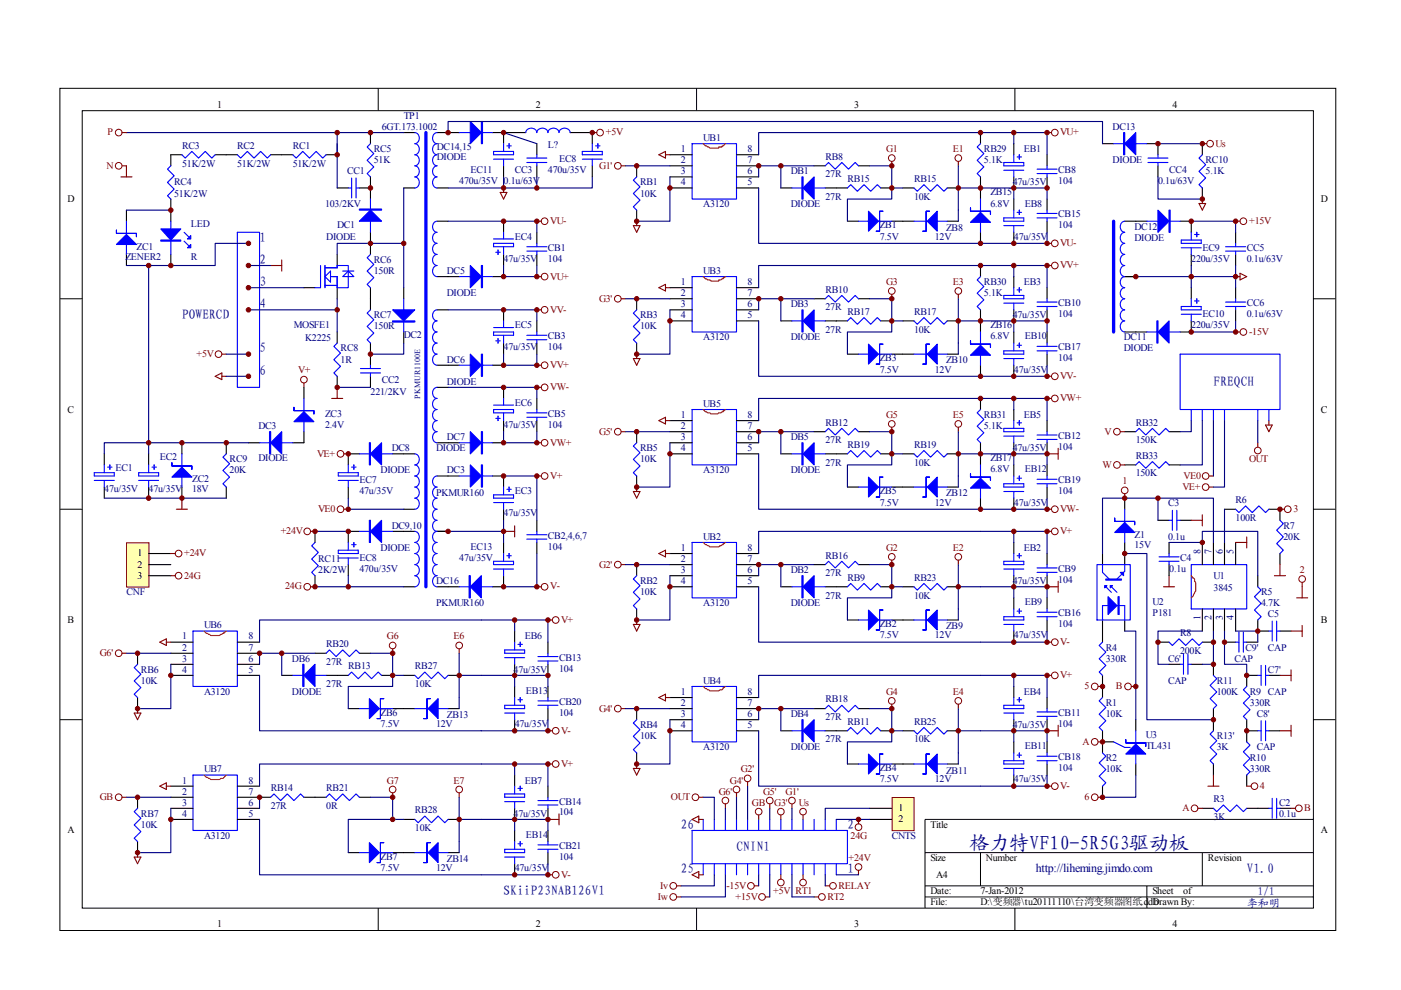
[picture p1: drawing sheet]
<svg xmlns="http://www.w3.org/2000/svg" width="297mm" height="210mm" viewBox="0 0 297 210" stroke-linecap="round" stroke-linejoin="round" font-family="sans-serif">
<defs><g id="words">
<text font-size="4.2" fill="#000080" x="205.6" y="180.2">格力特VF10-5R5G3驱动板</text>
<g font-size="2.8" fill="#000080">
<text x="55" y="51.2">1</text>
<text x="55" y="56">2</text>
<text x="55" y="60.6">3</text>
<text x="55" y="65.3">4</text>
<text x="38.6" y="67.7">POWERCD</text>
<text x="55" y="74.7">5</text>
<text x="55" y="79.4">6</text>
<text x="257.3" y="81.8">FREQCH</text>
<text x="144.4" y="175.7">26</text>
<text x="179.7" y="175.7">2</text>
<text x="144.4" y="185.1">25</text>
<text x="156.1" y="180.4">CNIN1</text>
<text x="179.7" y="185.1">1</text>
<text x="264.3" y="185.1">V1.0</text>
<text x="106.8" y="189.8">SKiiP23NAB126V1</text>
</g>
<text font-size="2.5" fill="#000080" x="219.6" y="184.8">http://liheming.jimdo.com</text>
<g font-size="2.3" fill="#000080">
<text x="266.7" y="189.8">1/1</text>
<text x="264.3" y="192.2">李和明</text>
</g>
<g font-size="2.1">
<text x="46.1" y="22.9">1</text>
<text x="113.6" y="22.9">2</text>
<text x="181.1" y="22.9">3</text>
<text x="248.6" y="22.9">4</text>
<text x="14.3" y="42.8">D</text>
<text x="280.1" y="42.8">D</text>
<text x="14.3" y="87.5">C</text>
<text x="280.1" y="87.5">C</text>
<text x="29.1" y="118">1</text>
<text x="29.1" y="120.3">2</text>
<text x="29.1" y="122.7">3</text>
<text x="14.3" y="132.1">B</text>
<text x="280.1" y="132.1">B</text>
<text x="190.5" y="172">1</text>
<text x="14.3" y="176.7">A</text>
<text x="190.5" y="174.3">2</text>
<text x="197.3" y="175.5">Title</text>
<text x="280.1" y="176.7">A</text>
<text x="197.3" y="182.6">Size</text>
<text x="209" y="182.6">Number</text>
<text x="256.1" y="182.6">Revision</text>
<text x="197.3" y="189.6">Date:</text>
<text x="197.3" y="192">File:</text>
<text x="198.5" y="186.1">A4</text>
<text x="207.9" y="189.6">7-Jan-2012</text>
<text x="207.9" y="192">D:\变频器\tu20111110\台湾变频器图纸.ddb</text>
<text x="244.3" y="189.6">Sheet</text>
<text x="244.3" y="192">Drawn By:</text>
<text x="250.9" y="189.6">of</text>
<text x="46.1" y="196.6">1</text>
<text x="113.6" y="196.6">2</text>
<text x="181.1" y="196.6">3</text>
<text x="248.6" y="196.6">4</text>
</g>
<g font-size="2.1" fill="#800000">
<text x="22.8" y="28.7">P</text>
<text x="128.4" y="28.7">+5V</text>
<text x="224.8" y="28.7">VU+</text>
<text x="22.6" y="35.7">N</text>
<text x="127" y="35.7">G1'</text>
<text x="187.9" y="32.3">G1</text>
<text x="202" y="32.3">E1</text>
<text x="257.7" y="31.1">Us</text>
<text x="116.7" y="47.5">VU-</text>
<text x="264.8" y="47.5">+15V</text>
<text x="224.8" y="52.2">VU-</text>
<text x="116.7" y="59.3">VU+</text>
<text x="224.8" y="56.9">VV+</text>
<text x="127" y="63.9">G3'</text>
<text x="187.9" y="60.5">G3</text>
<text x="202" y="60.5">E3</text>
<text x="116.7" y="66.3">VV-</text>
<text x="264.8" y="71">-15V</text>
<text x="41.7" y="75.7">+5V</text>
<text x="63.2" y="79.2">V+</text>
<text x="116.7" y="78.1">VV+</text>
<text x="116.7" y="82.7">VW-</text>
<text x="224.8" y="80.4">VV-</text>
<text x="187.9" y="88.6">G5</text>
<text x="202" y="88.6">E5</text>
<text x="224.8" y="85.1">VW+</text>
<text x="116.7" y="94.5">VW+</text>
<text x="127" y="92.1">G5'</text>
<text x="234.2" y="92.1">V</text>
<text x="67.2" y="96.9">VE+</text>
<text x="116.7" y="101.5">V+</text>
<text x="233.8" y="99.2">W</text>
<text x="251" y="101.5">VE0</text>
<text x="264.8" y="98">OUT</text>
<text x="238" y="102.7">1</text>
<text x="250.7" y="103.9">VE+</text>
<text x="59.5" y="113.3">+24V</text>
<text x="67.5" y="108.6">VE0</text>
<text x="224.8" y="108.6">VW-</text>
<text x="224.8" y="113.3">V+</text>
<text x="274.2" y="108.6">3</text>
<text x="39" y="118">+24V</text>
<text x="187.9" y="116.8">G2</text>
<text x="202" y="116.8">E2</text>
<text x="39" y="122.7">24G</text>
<text x="60.5" y="125">24G</text>
<text x="116.7" y="125">V-</text>
<text x="127" y="120.3">G2'</text>
<text x="275.6" y="121.5">2</text>
<text x="82" y="135.6">G6</text>
<text x="96.2" y="135.6">E6</text>
<text x="119" y="132.1">V+</text>
<text x="224.8" y="136.8">V-</text>
<text x="21.2" y="139.1">G6'</text>
<text x="224.8" y="143.8">V+</text>
<text x="187.9" y="147.3">G4</text>
<text x="202" y="147.3">E4</text>
<text x="230" y="146.1">5</text>
<text x="236.6" y="146.1">B</text>
<text x="119" y="155.5">V-</text>
<text x="127" y="150.9">G4'</text>
<text x="229.5" y="157.9">A</text>
<text x="82" y="166.1">G7</text>
<text x="96.2" y="166.1">E7</text>
<text x="119" y="162.6">V+</text>
<text x="154.8" y="166.1">G4'</text>
<text x="157.1" y="163.8">G2'</text>
<text x="224.8" y="167.3">V-</text>
<text x="267.1" y="167.3">4</text>
<text x="21.2" y="169.6">GB</text>
<text x="142.2" y="169.6">OUT</text>
<text x="152.4" y="168.5">G6'</text>
<text x="159.4" y="170.8">GB</text>
<text x="161.8" y="168.5">G5'</text>
<text x="164.2" y="170.8">G3'</text>
<text x="166.5" y="168.5">G1'</text>
<text x="169.3" y="170.8">Us</text>
<text x="230" y="169.6">6</text>
<text x="250.7" y="172">A</text>
<text x="276.5" y="172">B</text>
<text x="180.3" y="177.9">24G</text>
<text x="179.9" y="182.6">+24V</text>
<text x="119" y="186.1">V-</text>
<text x="139.4" y="190.8">Iw</text>
<text x="140" y="188.4">Iv</text>
<text x="154" y="188.4">-15V</text>
<text x="156" y="190.8">+15V</text>
<text x="163.9" y="189.6">+5V</text>
<text x="168.7" y="189.6">RT1</text>
<text x="175.4" y="190.8">RT2</text>
<text x="177.8" y="188.4">RELAY</text>
</g>
<g font-size="2.1" fill="#000080">
<text x="80.9" y="27.5">6GT.173.1002</text>
<text x="85.6" y="25.2">TP1</text>
<text x="149.1" y="29.9">UB1</text>
<text x="235.9" y="27.5">DC13</text>
<text x="38.6" y="31.5">RC3</text>
<text x="38.6" y="35.3">51K/2W</text>
<text x="50.3" y="31.5">RC2</text>
<text x="50.3" y="35.3">51K/2W</text>
<text x="62.1" y="31.5">RC1</text>
<text x="62.1" y="35.3">51K/2W</text>
<text x="79.2" y="32.3">RC5</text>
<text x="79.2" y="34.6">51K</text>
<text x="92.6" y="31.8">DC14,15</text>
<text x="92.6" y="33.9">DIODE</text>
<text x="116.2" y="31.3">L?</text>
<text x="118.5" y="34.4">EC8</text>
<text x="144.4" y="32.3">1</text>
<text x="144.4" y="34.6">2</text>
<text x="158.5" y="34.6">7</text>
<text x="158.5" y="32.3">8</text>
<text x="175" y="33.9">RB8</text>
<text x="208.6" y="32.3">RB29</text>
<text x="208.6" y="34.6">5.1K</text>
<text x="217.1" y="32.3">EB1</text>
<text x="235.9" y="34.6">DIODE</text>
<text x="255.6" y="34.6">RC10</text>
<text x="36.9" y="39.3">RC4</text>
<text x="36.9" y="41.7">51K/2W</text>
<text x="73.6" y="36.9">CC1</text>
<text x="97.4" y="39">470u/35V</text>
<text x="99.7" y="36.7">EC11</text>
<text x="106.8" y="39">0.1u/63V</text>
<text x="109.1" y="36.7">CC3</text>
<text x="116.2" y="36.7">470u/35V</text>
<text x="135.7" y="39.3">RB1</text>
<text x="135.7" y="41.7">10K</text>
<text x="144.4" y="36.9">3</text>
<text x="144.4" y="39.3">4</text>
<text x="158.5" y="39.3">5</text>
<text x="158.5" y="36.9">6</text>
<text x="167.6" y="36.9">DB1</text>
<text x="175" y="37.6">27R</text>
<text x="179.7" y="38.6">RB15</text>
<text x="193.8" y="38.6">RB15</text>
<text x="210" y="41.4">ZB15</text>
<text x="214.7" y="39.3">47u/35V</text>
<text x="224.4" y="36.7">CB8</text>
<text x="224.4" y="39">104</text>
<text x="245.5" y="39">0.1u/63V</text>
<text x="247.9" y="36.7">CC4</text>
<text x="255.6" y="36.9">5.1K</text>
<text x="68.9" y="43.8">103/2KV</text>
<text x="149.1" y="44">A3120</text>
<text x="167.6" y="44">DIODE</text>
<text x="175" y="42.3">27R</text>
<text x="193.8" y="42.3">10K</text>
<text x="210" y="43.8">6.8V</text>
<text x="217.3" y="43.8">EB8</text>
<text x="224.4" y="46.1">CB15</text>
<text x="29" y="52.9">ZC1</text>
<text x="40.5" y="48.2">LED</text>
<text x="69.2" y="50.8">DIODE</text>
<text x="71.5" y="48.4">DC1</text>
<text x="109.1" y="50.8">EC4</text>
<text x="116.2" y="53.2">CB1</text>
<text x="186.5" y="48.4">ZB1</text>
<text x="186.5" y="50.8">7.5V</text>
<text x="198.2" y="50.8">12V</text>
<text x="200.6" y="49">ZB8</text>
<text x="215" y="50.8">47u/35V</text>
<text x="224.4" y="48.4">104</text>
<text x="240.5" y="48.7">DC12</text>
<text x="240.5" y="51.1">DIODE</text>
<text x="254.9" y="53.2">EC9</text>
<text x="264.3" y="53.2">CC5</text>
<text x="26.6" y="55">ZENER2</text>
<text x="40.5" y="55">R</text>
<text x="79.2" y="55.7">RC6</text>
<text x="79.2" y="58.1">150R</text>
<text x="94.7" y="58.1">DC5</text>
<text x="106.8" y="55.5">47u/35V</text>
<text x="116.2" y="55.5">104</text>
<text x="149.1" y="58.1">UB3</text>
<text x="252.6" y="55.5">220u/35V</text>
<text x="264.3" y="55.5">0.1u/63V</text>
<text x="94.7" y="62.8">DIODE</text>
<text x="144.4" y="60.5">1</text>
<text x="144.4" y="62.8">2</text>
<text x="144.4" y="65.1">3</text>
<text x="158.5" y="65.1">6</text>
<text x="158.5" y="62.8">7</text>
<text x="158.5" y="60.5">8</text>
<text x="167.6" y="65.1">DB3</text>
<text x="175" y="62.1">RB10</text>
<text x="175" y="65.8">27R</text>
<text x="208.6" y="60.5">RB30</text>
<text x="208.6" y="62.8">5.1K</text>
<text x="217.1" y="60.5">EB3</text>
<text x="224.4" y="64.9">CB10</text>
<text x="264.3" y="64.9">CC6</text>
<text x="62.3" y="69.6">MOSFE1</text>
<text x="79.2" y="67.5">RC7</text>
<text x="79.2" y="69.8">150R</text>
<text x="85.6" y="71.7">DC2</text>
<text x="109.1" y="69.6">EC5</text>
<text x="116.2" y="71.9">CB3</text>
<text x="135.7" y="67.5">RB3</text>
<text x="135.7" y="69.8">10K</text>
<text x="144.4" y="67.5">4</text>
<text x="158.5" y="67.5">5</text>
<text x="175" y="70.5">27R</text>
<text x="179.7" y="66.7">RB17</text>
<text x="193.8" y="66.7">RB17</text>
<text x="193.8" y="70.5">10K</text>
<text x="210" y="69.6">ZB16</text>
<text x="210" y="71.9">6.8V</text>
<text x="214.7" y="67.5">47u/35V</text>
<text x="217.3" y="71.9">EB10</text>
<text x="224.4" y="67.2">104</text>
<text x="252.6" y="69.6">220u/35V</text>
<text x="254.9" y="67.2">EC10</text>
<text x="264.3" y="67.2">0.1u/63V</text>
<text x="64.7" y="72.4">K2225</text>
<text x="72.2" y="74.5">RC8</text>
<text x="72.2" y="76.9">1R</text>
<text x="94.7" y="76.9">DC6</text>
<text x="106.8" y="74.3">47u/35V</text>
<text x="116.2" y="74.3">104</text>
<text x="149.1" y="72.2">A3120</text>
<text x="167.6" y="72.2">DIODE</text>
<text x="186.5" y="76.6">ZB3</text>
<text x="200.6" y="77.1">ZB10</text>
<text x="224.4" y="74.3">CB17</text>
<text x="224.4" y="76.6">104</text>
<text x="238.3" y="72.2">DC11</text>
<text x="238.3" y="74.5">DIODE</text>
<text x="78.6" y="83.7">221/2KV</text>
<text x="80.9" y="81.3">CC2</text>
<text x="94.7" y="81.5">DIODE</text>
<text x="186.5" y="79">7.5V</text>
<text x="198.2" y="79">12V</text>
<text x="215" y="79">47u/35V</text>
<text x="68.9" y="88.4">ZC3</text>
<text x="109.1" y="86">EC6</text>
<text x="116.2" y="88.4">CB5</text>
<text x="144.4" y="88.6">1</text>
<text x="149.1" y="86.3">UB5</text>
<text x="158.5" y="88.6">8</text>
<text x="208.6" y="88.6">RB31</text>
<text x="217.1" y="88.6">EB5</text>
<text x="54.8" y="90.9">DC3</text>
<text x="68.9" y="90.7">2.4V</text>
<text x="83.1" y="95.7">DC8</text>
<text x="92.5" y="95.7">DIODE</text>
<text x="94.7" y="93.3">DC7</text>
<text x="106.8" y="90.7">47u/35V</text>
<text x="116.2" y="90.7">104</text>
<text x="135.7" y="95.7">RB5</text>
<text x="144.4" y="90.9">2</text>
<text x="144.4" y="93.3">3</text>
<text x="144.4" y="95.7">4</text>
<text x="158.5" y="95.7">5</text>
<text x="158.5" y="93.3">6</text>
<text x="158.5" y="90.9">7</text>
<text x="167.6" y="93.3">DB5</text>
<text x="175" y="90.3">RB12</text>
<text x="175" y="94">27R</text>
<text x="179.7" y="94.9">RB19</text>
<text x="193.8" y="94.9">RB19</text>
<text x="208.6" y="90.9">5.1K</text>
<text x="214.7" y="95.7">47u/35V</text>
<text x="224.4" y="93.1">CB12</text>
<text x="224.4" y="95.4">104</text>
<text x="240.8" y="90.3">RB32</text>
<text x="240.8" y="94">150K</text>
<text x="24.5" y="99.9">EC1</text>
<text x="33.9" y="97.6">EC2</text>
<text x="48.7" y="98">RC9</text>
<text x="48.7" y="100.3">20K</text>
<text x="54.8" y="97.8">DIODE</text>
<text x="80.7" y="100.3">DIODE</text>
<text x="94.7" y="100.3">DC3</text>
<text x="135.7" y="98">10K</text>
<text x="149.1" y="100.3">A3120</text>
<text x="167.6" y="100.3">DIODE</text>
<text x="175" y="98.7">27R</text>
<text x="193.8" y="98.7">10K</text>
<text x="210" y="97.8">ZB17</text>
<text x="210" y="100.1">6.8V</text>
<text x="217.3" y="100.1">EB12</text>
<text x="240.8" y="97.3">RB33</text>
<text x="240.8" y="101">150K</text>
<text x="22.1" y="104.3">47u/35V</text>
<text x="31.5" y="104.3">47u/35V</text>
<text x="40.7" y="102.2">ZC2</text>
<text x="40.7" y="104.3">18V</text>
<text x="76.2" y="102.5">EC7</text>
<text x="76.2" y="104.8">47u/35V</text>
<text x="92.5" y="105.1">PKMUR160</text>
<text x="109.1" y="104.8">EC3</text>
<text x="186.5" y="104.8">ZB5</text>
<text x="186.5" y="107.2">7.5V</text>
<text x="198.2" y="107.2">12V</text>
<text x="200.6" y="105.3">ZB12</text>
<text x="215" y="107.2">47u/35V</text>
<text x="224.4" y="102.5">CB19</text>
<text x="224.4" y="104.8">104</text>
<text x="247.6" y="107.4">C3</text>
<text x="262" y="106.7">R6</text>
<text x="83.1" y="112.1">DC9,10</text>
<text x="106.8" y="109.5">47u/35V</text>
<text x="240.5" y="114">Z1</text>
<text x="262" y="110.4">100R</text>
<text x="272.1" y="112.1">R7</text>
<text x="67.5" y="119.1">RC11</text>
<text x="76.2" y="118.9">EC8</text>
<text x="80.7" y="116.8">DIODE</text>
<text x="97.4" y="118.9">47u/35V</text>
<text x="99.7" y="116.6">EC13</text>
<text x="116.2" y="114.2">CB2,4,6,7</text>
<text x="116.2" y="116.6">104</text>
<text x="144.4" y="116.8">1</text>
<text x="144.4" y="119.1">2</text>
<text x="149.1" y="114.5">UB2</text>
<text x="158.5" y="119.1">7</text>
<text x="158.5" y="116.8">8</text>
<text x="175" y="118.5">RB16</text>
<text x="217.1" y="116.8">EB2</text>
<text x="240.5" y="116.1">15V</text>
<text x="247.6" y="114.5">0.1u</text>
<text x="250.2" y="118.9">C4</text>
<text x="254.5" y="117.4" transform="rotate(-90 254.5 117.4)">8</text>
<text x="256.9" y="117.4" transform="rotate(-90 256.9 117.4)">7</text>
<text x="259.2" y="117.4" transform="rotate(-90 259.2 117.4)">6</text>
<text x="261.5" y="117.4" transform="rotate(-90 261.5 117.4)">5</text>
<text x="272.1" y="114.5">20K</text>
<text x="67.5" y="121.5">2K/2W</text>
<text x="76.2" y="121.3">470u/35V</text>
<text x="92.5" y="123.9">DC16</text>
<text x="135.7" y="123.9">RB2</text>
<text x="144.4" y="121.5">3</text>
<text x="144.4" y="123.9">4</text>
<text x="158.5" y="123.9">5</text>
<text x="158.5" y="121.5">6</text>
<text x="167.6" y="121.5">DB2</text>
<text x="175" y="122.2">27R</text>
<text x="179.7" y="123.1">RB9</text>
<text x="193.8" y="123.1">RB23</text>
<text x="214.7" y="123.9">47u/35V</text>
<text x="224.4" y="121.3">CB9</text>
<text x="224.4" y="123.6">104</text>
<text x="247.9" y="121.3">0.1u</text>
<text x="257.3" y="122.9">U1</text>
<text x="257.3" y="125.2">3845</text>
<text x="26.8" y="126.2">CNF</text>
<text x="92.5" y="128.5">PKMUR160</text>
<text x="135.7" y="126.2">10K</text>
<text x="149.1" y="128.5">A3120</text>
<text x="167.6" y="128.5">DIODE</text>
<text x="175" y="126.9">27R</text>
<text x="193.8" y="126.9">10K</text>
<text x="217.3" y="128.3">EB9</text>
<text x="224.4" y="130.7">CB16</text>
<text x="244.3" y="128.3">U2</text>
<text x="244.3" y="130.7">P181</text>
<text x="254.5" y="131.4" transform="rotate(-90 254.5 131.4)">1</text>
<text x="256.9" y="131.4" transform="rotate(-90 256.9 131.4)">2</text>
<text x="259.2" y="131.4" transform="rotate(-90 259.2 131.4)">3</text>
<text x="261.5" y="131.4" transform="rotate(-90 261.5 131.4)">4</text>
<text x="267.4" y="126.2">R5</text>
<text x="267.4" y="128.5">4.7K</text>
<text x="268.8" y="130.9">C5</text>
<text x="38.6" y="135.6">1</text>
<text x="38.6" y="137.9">2</text>
<text x="43.3" y="133.2">UB6</text>
<text x="52.7" y="137.9">7</text>
<text x="52.7" y="135.6">8</text>
<text x="69.2" y="137.3">RB20</text>
<text x="111.3" y="135.6">EB6</text>
<text x="186.5" y="133">ZB2</text>
<text x="186.5" y="135.3">7.5V</text>
<text x="198.2" y="135.3">12V</text>
<text x="200.6" y="133.4">ZB9</text>
<text x="215" y="135.3">47u/35V</text>
<text x="224.4" y="133">104</text>
<text x="234.4" y="137.9">R4</text>
<text x="250.2" y="134.9">R8</text>
<text x="264.1" y="137.9">C9'</text>
<text x="268.8" y="137.9">CAP</text>
<text x="29.9" y="142.6">RB6</text>
<text x="38.6" y="140.3">3</text>
<text x="38.6" y="142.6">4</text>
<text x="52.7" y="142.6">5</text>
<text x="52.7" y="140.3">6</text>
<text x="61.9" y="140.3">DB6</text>
<text x="69.2" y="141">27R</text>
<text x="73.8" y="141.9">RB13</text>
<text x="88" y="141.9">RB27</text>
<text x="108.9" y="142.6">47u/35V</text>
<text x="118.5" y="140.1">CB13</text>
<text x="118.5" y="142.4">104</text>
<text x="234.4" y="140.3">330R</text>
<text x="247.6" y="140.3">C6'</text>
<text x="250.2" y="138.6">200K</text>
<text x="261.7" y="140.3">CAP</text>
<text x="268.8" y="142.6">C7'</text>
<text x="29.9" y="145">10K</text>
<text x="43.3" y="147.3">A3120</text>
<text x="61.9" y="147.3">DIODE</text>
<text x="69.2" y="145.7">27R</text>
<text x="88" y="145.7">10K</text>
<text x="111.5" y="147.1">EB13</text>
<text x="118.5" y="149.5">CB20</text>
<text x="144.4" y="147.3">1</text>
<text x="144.4" y="149.7">2</text>
<text x="149.1" y="145">UB4</text>
<text x="158.5" y="149.7">7</text>
<text x="158.5" y="147.3">8</text>
<text x="175" y="148.9">RB18</text>
<text x="217.1" y="147.3">EB4</text>
<text x="234.4" y="149.7">R1</text>
<text x="247.6" y="145">CAP</text>
<text x="258" y="145">R11</text>
<text x="258" y="147.3">100K</text>
<text x="265" y="147.3">R9 CAP</text>
<text x="265" y="149.7">330R</text>
<text x="80.7" y="151.8">ZB6</text>
<text x="80.7" y="154.1">7.5V</text>
<text x="92.5" y="154.1">12V</text>
<text x="94.7" y="152.2">ZB13</text>
<text x="109.1" y="154.1">47u/35V</text>
<text x="118.5" y="151.8">104</text>
<text x="135.7" y="154.4">RB4</text>
<text x="144.4" y="152">3</text>
<text x="144.4" y="154.4">4</text>
<text x="158.5" y="154.4">5</text>
<text x="158.5" y="152">6</text>
<text x="167.6" y="152">DB4</text>
<text x="175" y="152.8">27R</text>
<text x="179.7" y="153.7">RB11</text>
<text x="193.8" y="153.7">RB25</text>
<text x="214.7" y="154.4">47u/35V</text>
<text x="224.4" y="151.8">CB11</text>
<text x="224.4" y="154.1">104</text>
<text x="234.4" y="152">10K</text>
<text x="266.4" y="152">C8'</text>
<text x="135.7" y="156.7">10K</text>
<text x="149.1" y="159.1">A3120</text>
<text x="167.6" y="159.1">DIODE</text>
<text x="175" y="157.4">27R</text>
<text x="193.8" y="157.4">10K</text>
<text x="217.3" y="158.8">EB11</text>
<text x="224.4" y="161.2">CB18</text>
<text x="234.4" y="161.4">R2</text>
<text x="242.9" y="156.5">U3</text>
<text x="242.9" y="158.8">TL431</text>
<text x="258" y="156.7">R13'</text>
<text x="258" y="159.1">3K</text>
<text x="265" y="161.4">R10</text>
<text x="266.4" y="159.1">CAP</text>
<text x="38.6" y="166.1">1</text>
<text x="43.3" y="163.8">UB7</text>
<text x="52.7" y="166.1">8</text>
<text x="57.4" y="167.7">RB14</text>
<text x="69.2" y="167.7">RB21</text>
<text x="111.3" y="166.1">EB7</text>
<text x="186.5" y="163.5">ZB4</text>
<text x="186.5" y="165.9">7.5V</text>
<text x="198.2" y="165.9">12V</text>
<text x="200.6" y="164">ZB11</text>
<text x="215" y="165.9">47u/35V</text>
<text x="224.4" y="163.5">104</text>
<text x="234.4" y="163.8">10K</text>
<text x="265" y="163.8">330R</text>
<text x="29.9" y="173.2">RB7</text>
<text x="38.6" y="168.5">2</text>
<text x="38.6" y="170.8">3</text>
<text x="38.6" y="173.2">4</text>
<text x="52.7" y="173.2">5</text>
<text x="52.7" y="170.8">6</text>
<text x="52.7" y="168.5">7</text>
<text x="57.4" y="171.5">27R</text>
<text x="69.2" y="171.5">0R</text>
<text x="88" y="172.5">RB28</text>
<text x="108.9" y="173.2">47u/35V</text>
<text x="118.5" y="170.6">CB14</text>
<text x="118.5" y="172.9">104</text>
<text x="257.3" y="170.1">R3</text>
<text x="257.3" y="173.8">3K</text>
<text x="271.2" y="170.8">C2</text>
<text x="271.2" y="173.2">0.1u</text>
<text x="29.9" y="175.5">10K</text>
<text x="43.3" y="177.9">A3120</text>
<text x="88" y="176.2">10K</text>
<text x="111.5" y="177.6">EB14</text>
<text x="189.1" y="177.9">CNTS</text>
<text x="80.7" y="182.3">ZB7</text>
<text x="80.7" y="184.7">7.5V</text>
<text x="92.5" y="184.7">12V</text>
<text x="94.7" y="182.8">ZB14</text>
<text x="109.1" y="184.7">47u/35V</text>
<text x="118.5" y="180">CB21</text>
<text x="118.5" y="182.3">104</text>
</g>
<text font-size="1.7" fill="#000080" x="89.1" y="84.5" transform="rotate(-90 89.1 84.5)">PKMUR1100E</text>
</g></defs>
<g fill="none" stroke="#000" stroke-width=".21">
<path d="M12.7 18.7h270.5v178.6h-270.5zM80.2 18.7v4.7M147.7 18.7v4.7M215.2 18.7v4.7M17.4 23.5h261.1v169h-261.1zM12.7 63.3h4.7M278.4 63.3h4.7M12.7 108h4.7M278.4 108h4.7M12.7 152.6h4.7M278.4 152.6h4.7M278.4 173.7h-82.3v18.8"/>
<path d="M80.2 192.5v4.7M147.7 192.5v4.7M196.1 180.8h82.3M196.1 187.8h82.3M196.1 190.2h82.3M207.9 180.8v7M215.2 192.5v4.7M243.2 187.8v4.7M254.9 180.8v7"/>
</g>
<g fill="none" stroke="#000" stroke-width=".23">
<path d="M38.6 32.8h-2.4v2.4M45.6 32.8h4.7M57.4 32.8h4.7M69.1 32.8h2.4M71.5 39.9h2.3M76.2 39.9h2.3M78.5 28.1v2.4M78.5 37.5v4.7M85.6 28.1h2.4M85.6 39.9h2.4M92.7 28.1h4.7M92.7 39.9h2.3"/>
<path d="M104.4 28.1h7.1M106.8 28.1v2.4M106.8 35.2v2.3M113.8 30.5v2.3M113.8 35.2v2.3M120.9 28.1h4.7v2.4M125.6 35.2v2.3M135 35.2v2.3M142 39.9h4.7M142 32.8h4.7M142 35.2h4.7M142 37.5h4.7"/>
<path d="M156.2 39.9h4.7M156.2 32.8h4.7M156.2 35.2h4.7M156.2 37.5h4.7M165.6 39.9h2.3M172.6 35.2h2.4M175 39.9h4.7M182 35.2h2.4M186.7 39.9h2.4M191.4 39.9h2.4M200.8 39.9h2.4M207.9 28.1v2.4"/>
<path d="M207.9 37.5v4.7M214.9 30.5v2.3M214.9 37.5v2.4M222 32.8v2.4M222 37.5v2.4M233.8 30.5h2.3M243.2 30.5h2.3v2.3M245.5 35.2v2.3M254.9 30.5v2.3M254.9 39.9v2.3M26.8 44.6v2.3M26.8 53.9v2.4"/>
<path d="M36.2 42.2v4.7M36.2 53.9v2.4M71.5 53.9v2.4M78.5 49.3v4.6M92.7 46.9h2.3M92.7 58.6h4.7M104.4 58.6h2.4M106.8 46.9v2.4M106.8 53.9v2.4M113.8 49.3v2.3M113.8 53.9v2.4M135 44.6v2.3"/>
<path d="M179.7 46.9h2.3M189.1 46.9h4.7M200.8 46.9h2.4M207.9 49.3v2.3M207.9 56.3v2.3M214.9 42.2v2.4M214.9 49.3v2.3M214.9 58.6v2.4M222 42.2v2.4M222 46.9v2.4M238.5 46.9h4.7M238.5 58.6h2.3"/>
<path d="M250.2 46.9h2.4v2.4M252.6 53.9v2.4M262 49.3v2.3M262 53.9v2.4M64.4 61h2.4M71.5 61v2.3M71.5 70.4v2.3M71.5 79.8v2.3M78.5 61v4.7M78.5 72.7v4.7M78.5 79.8v2.3M85.6 61v2.3"/>
<path d="M85.6 70.4v2.3M92.7 65.7h2.3M92.7 77.4h4.7M104.4 77.4h2.4M106.8 65.7v2.3M106.8 72.7v2.4M113.8 68v2.4M113.8 72.7v2.4M135 63.3v2.4M135 72.7v2.4M142 61h4.7M142 63.3h4.7"/>
<path d="M142 65.7h4.7M142 68h4.7M156.2 61h4.7M156.2 63.3h4.7M156.2 65.7h4.7M156.2 68h4.7M165.6 68h2.3M172.6 63.3h2.4M175 68h4.7M179.7 75.1h2.3M182 63.3h2.4M186.7 68h2.4"/>
<path d="M189.1 75.1h4.7M191.4 68h2.4M200.8 68h2.4M200.8 75.1h2.4M207.9 65.7v4.7M207.9 77.4v2.4M214.9 65.7v2.3M214.9 70.4v2.3M214.9 77.4v2.4M222 61v2.3M222 65.7v2.3M222 70.4v2.3"/>
<path d="M222 75.1v2.3M238.5 70.4h4.7M252.6 68v2.4h-2.4M252.6 61v2.3M262 61v2.3M262 65.7v2.3M22.1 96.2v2.4M31.5 96.2v2.4M38.6 93.9v2.3M48 93.9v2.3M52.7 93.9h2.3M64.4 82.1v2.4"/>
<path d="M64.4 91.5v2.4h-2.3M76.2 96.2h-2.4v2.4M83.2 96.2h4.8M92.7 93.9h4.7M92.7 82.1h2.3M104.4 93.9h2.4M106.8 82.1v2.4M106.8 89.2v2.3M113.8 84.5v2.3M113.8 89.2v2.3M135 91.5v2.4M142 93.9h4.7"/>
<path d="M142 89.2h4.7M142 91.5h4.7M142 96.2h4.7M156.2 93.9h4.7M156.2 89.2h4.7M156.2 91.5h4.7M156.2 96.2h4.7M165.6 96.2h2.3M172.6 91.5h2.4M175 96.2h4.7M182 91.5h2.4M186.7 96.2h2.4"/>
<path d="M191.4 96.2h2.4M200.8 96.2h2.4M207.9 84.5v2.3M207.9 93.9v4.7M214.9 86.8v2.4M214.9 93.9v2.3M214.9 98.6v2.3M222 89.2v2.3M222 93.9v2.3M222 98.6v2.3M238.5 91.5h2.3M238.5 98.6h2.3"/>
<path d="M247.9 91.5h2.3M247.9 98.6h2.3M22.1 103.3v2.3M31.5 103.3v2.3M38.6 103.3v2.3M48 103.3v2.3M66.8 112.7v2.3M73.8 103.3v2.3M73.8 119.7v2.4M76.2 112.7h-2.4v2.3M83.2 112.7h4.8M85.6 108h2.4"/>
<path d="M92.7 112.7h2.3M92.7 100.9h4.7M104.4 100.9h2.4v2.4M106.8 108v2.3M106.8 115v2.4M113.8 110.3v2.4M113.8 115v2.4M135 100.9v2.4M135 119.7v2.4M142 117.4h4.7M142 119.7h4.7M156.2 117.4h4.7"/>
<path d="M156.2 119.7h4.7M172.6 119.7h2.4M179.7 103.3h2.3M182 119.7h2.4M189.1 103.3h4.7M200.8 103.3h2.4M207.9 105.6v2.4M214.9 105.6v2.4M214.9 115v2.4M222 103.3v2.3M222 117.4v2.3M233.8 117.4v2.3"/>
<path d="M238.5 117.4v2.3M245.5 110.3h2.4M247.9 115v2.4M247.9 119.7v2.4M250.2 110.3h2.4M254.9 115v4.7M257.3 115v4.7M259.6 108h2.4M259.6 115v4.7M262 115v4.7M269 108h2.4v2.3M271.4 117.4v2.3"/>
<path d="M29.2 138.5v2.4M36.2 136.2h4.7M36.2 138.5h4.7M50.3 136.2h4.7M50.3 138.5h4.7M66.8 138.5h2.3M66.8 122.1v2.3M76.2 138.5h2.3M85.6 124.4h2.4M92.7 124.4h4.7M106.8 122.1v2.3h-2.4M109.1 133.8v2.4"/>
<path d="M116.2 136.2v2.3M135 129.1v2.4M142 122.1h4.7M142 124.4h4.7M156.2 122.1h4.7M156.2 124.4h4.7M165.6 124.4h2.3M175 124.4h4.7M179.7 131.5h2.3M186.7 124.4h2.4M189.1 131.5h4.7M191.4 124.4h2.4"/>
<path d="M200.8 124.4h2.4M200.8 131.5h2.4M214.9 122.1v2.3M214.9 126.8v2.3M214.9 133.8v2.4M222 122.1v2.3M222 126.8v2.3M222 131.5v2.3M233.8 131.5v4.7M238.5 131.5v2.3M245.5 136.2h2.4M254.9 136.2h2.4"/>
<path d="M254.9 129.1v4.7M257.3 129.1v4.7M259.6 136.2h2.4M259.6 129.1v4.7M262 129.1v4.7M264.3 136.2h2.4M266.7 122.1v2.3M266.7 131.5v2.3h2.3M271.4 133.8h2.3M29.2 147.9v2.3M36.2 140.9h4.7M36.2 143.2h4.7"/>
<path d="M50.3 140.9h4.7M50.3 143.2h4.7M59.7 143.2h2.4M69.1 143.2h4.7M73.8 150.2h2.4M80.9 143.2h2.3M83.2 150.2h4.8M85.6 143.2h2.4M95 150.2h2.4M95 143.2h2.4M109.1 140.9v2.3M109.1 145.5v2.4"/>
<path d="M109.1 152.6v2.3M116.2 140.9v2.3M116.2 145.5v2.4M116.2 150.2v2.4M135 150.2v2.4M135 159.6v2.4M142 147.9h4.7M142 150.2h4.7M142 152.6h4.7M142 154.9h4.7M156.2 147.9h4.7M156.2 150.2h4.7"/>
<path d="M156.2 152.6h4.7M156.2 154.9h4.7M165.6 154.9h2.3M172.6 150.2h2.4M175 154.9h4.7M182 150.2h2.4M186.7 154.9h2.4M191.4 154.9h2.4M200.8 154.9h2.4M214.9 145.5v2.4M214.9 152.6v2.3M214.9 157.3v2.3"/>
<path d="M222 147.9v2.3M222 152.6v2.3M222 157.3v2.3M233.8 143.2v4.7M233.8 154.9v4.7M233.8 157.3h2.3M240.8 152.6v2.3M247.9 140.9h2.3M252.6 140.9h2.3M257.3 140.9v2.3M257.3 150.2v4.7M264.3 154.9h2.4"/>
<path d="M264.3 152.6v4.7M266.7 143.2h-2.4v2.3M269 154.9h2.4M269 143.2h2.4M29.2 169v2.4M29.2 178.4v2.4M36.2 166.7h4.7M36.2 169h4.7M36.2 171.4h4.7M36.2 173.7h4.7M50.3 166.7h4.7M50.3 169h7.1"/>
<path d="M50.3 171.4h4.7M50.3 173.7h4.7M64.4 169h4.7M76.2 169h2.3M85.6 173.7h2.4M95 173.7h2.4M109.1 164.3v2.4M109.1 171.4v2.3M109.1 176.1v2.3M116.2 166.7v2.3M116.2 171.4v2.3M116.2 176.1v2.3"/>
<path d="M179.7 162h2.3M189.1 162h4.7M200.8 162h2.4M214.9 164.3v2.4M222 162v2.3M233.8 166.7v2.3M240.8 162v2.3M254.9 171.4h2.4M257.3 162v2.3M264.3 171.4h4.7M264.3 164.3v2.4M271.4 171.4h2.3"/>
<path d="M73.8 180.8h2.4M83.2 180.8h4.8M95 180.8h2.4M109.1 183.1v2.4M116.2 180.8v2.3"/>
</g>
<g fill="none" stroke="#00f" stroke-width=".23">
<path d="M36.2 35.2l-.7 .7 1.4 1.4-1.4 1.4 1.4 1.4-1.4 1.4 .7 .7M38.6 32.8l.7 .7 1.4-1.4 1.4 1.4 1.4-1.4 1.4 1.4 .7-.7M50.3 32.8l.7 .7 1.4-1.4 1.5 1.4 1.4-1.4 1.4 1.4 .7-.7M62.1 32.8l.7 .7 1.4-1.4 1.4 1.4 1.4-1.4 1.4 1.4 .7-.7M73.8 39.9h.7M74.5 37.7v4.3M75.5 39.9h.7M75.5 37.7v4.3M78.5 30.5l-.7 .7 1.5 1.4-1.5 1.4 1.5 1.4-1.5 1.4 .7 .7M88 28.1a1.2 1.2 0 0 1 .9 1.2 1.2 1.2 0 0 1-.9 1.2 1.2 1.2 0 0 1 .9 1.1 1.2 1.2 0 0 1-.9 1.2 1.2 1.2 0 0 1 .9 1.2 1.2 1.2 0 0 1-.9 1.2 1.2 1.2 0 0 1 .9 1.1 1.2 1.2 0 0 1-.9 1.2 1.2 1.2 0 0 1 .9 1.2 1.2 1.2 0 0 1-.9 1.2M92.7 28.1a1.2 1.2 0 0 0-1 1.2 1.2 1.2 0 0 0 1 1.2 1.21 1.21 0 0 0-1 1.1 1.21 1.21 0 0 0 1 1.2 1.2 1.2 0 0 0-1 1.2 1.2 1.2 0 0 0 1 1.2 1.2 1.2 0 0 0-1 1.1 1.2 1.2 0 0 0 1 1.2 1.2 1.2 0 0 0-1 1.2 1.2 1.2 0 0 0 1 1.2M97.4 28.1h7"/>
<path d="M104.6 32.1h4.3v.7h-4.3zM104.6 33.7h4.3M106.8 30.5v1.6M106.8 33.7v1.5M107.5 30.9h.9M107.9 30.5v.9M111.5 28.1a1.21 1.21 0 0 1 1.1-.9 1.21 1.21 0 0 1 1.2 .9 1.21 1.21 0 0 1 1.2-.9 1.21 1.21 0 0 1 1.2 .9 1.2 1.2 0 0 1 1.2-.9 1.2 1.2 0 0 1 1.1 .9 1.21 1.21 0 0 1 1.2-.9 1.21 1.21 0 0 1 1.2 .9M111.7 34.5h4.2M111.7 33.5h4.2M113.8 32.8v.7M113.8 34.5v.7M123.5 33.7h4.2"/>
<path d="M123.5 32.1h4.2v.7h-4.2zM125.6 30.5v1.6M125.6 33.7v1.5M126.3 30.9h.9M126.8 30.5v.9M135 37.5l-.7 .7 1.4 1.4-1.4 1.4 1.4 1.4-1.4 1.5 .7 .7M146.7 30.5h9.5v11.7h-9.5zM167.9 39.9h7.1M175 35.2l.7-.7 1.4 1.4 1.4-1.4 1.4 1.4 1.4-1.4 .7 .7M179.7 39.9l.7-.7 1.4 1.4 1.4-1.4 1.4 1.4 1.4-1.4 .7 .7M193.8 39.9l.7 .7 1.4-1.4 1.4 1.4 1.4-1.4 1.4 1.4 .7-.7M207.9 30.5l-.7 .7 1.4 1.4-1.4 1.4 1.4 1.4-1.4 1.4 .7 .7"/>
<path d="M212.8 34.5h4.3v.7h-4.3zM212.8 36.1h4.3M214.9 32.8v1.7M214.9 36.1v1.4M215.6 33.3h1M216.1 32.8v.9M219.9 36.8h4.2M219.9 35.9h4.2M222 35.2v.7M222 36.8v.7M236.1 30.5h7.1M243.4 34.5h4.2"/>
<path d="M243.4 33.5h4.2M245.5 32.8v.7M245.5 34.5v.7M254.9 32.8l-.7 .7 1.4 1.4-1.4 1.4 1.4 1.4-1.4 1.5 .7 .7M26.8 46.9v7M36.2 46.9v7M39 51.1l1 1M39 49.3l1 .9M50.3 49.3h4.7v32.8h-4.7zM68 56.3v4.7h-1.2M68.9 56.8h2.6v-.5h2.3v4.7h-2.3v-2.4h-1.4M68.9 56.3v4.7"/>
<path d="M68.9 58.6l1.2-1.1v2.3zM72.7 58.6l1.1-1.1 1.2 1.1zM72.7 57.5h2.3M78.5 53.9l-.7 .8 1.5 1.4-1.5 1.4 1.5 1.4-1.5 1.4 .7 .7M78.5 42.2v7.1M92.7 46.9a1.21 1.21 0 0 0-1 1.2 1.21 1.21 0 0 0 1 1.2 1.2 1.2 0 0 0-1 1.1 1.2 1.2 0 0 0 1 1.2 1.2 1.2 0 0 0-1 1.2 1.2 1.2 0 0 0 1 1.1 1.2 1.2 0 0 0-1 1.2 1.2 1.2 0 0 0 1 1.2 1.2 1.2 0 0 0-1 1.2 1.2 1.2 0 0 0 1 1.1M97.4 58.6h7M104.6 51.6h4.3v.7h-4.3zM104.6 50.7h4.3M105.1 53.5h1M105.6 53v.9M106.8 49.3v1.4"/>
<path d="M106.8 52.3v1.6M111.7 52.3h4.2M111.7 53.2h4.2M113.8 51.6v.7M113.8 53.2v.7M146.7 58.6h9.5v11.8h-9.5zM182 46.9h7.1M193.8 46.9h7M207.9 58.6l-.7 .7 1.4 1.5-1.4 1.4 1.4 1.4-1.4 1.4 .7 .7M207.9 42.2v7.1M212.8 46.2h4.3v.7h-4.3zM212.8 47.8h4.3"/>
<path d="M214.9 44.6v1.6M214.9 47.8v1.5M215.6 45h1M216.1 44.6v.9M219.9 46.2h4.2M219.9 45.3h4.2M222 44.6v.7M222 46.2v.7M238.5 46.9a1.21 1.21 0 0 0-1 1.2 1.21 1.21 0 0 0 1 1.2 1.2 1.2 0 0 0-1 1.1 1.2 1.2 0 0 0 1 1.2 1.2 1.2 0 0 0-1 1.2 1.2 1.2 0 0 0 1 1.1 1.2 1.2 0 0 0-1 1.2 1.2 1.2 0 0 0 1 1.2 1.2 1.2 0 0 0-1 1.2 1.2 1.2 0 0 0 1 1.1 1.2 1.2 0 0 0-1 1.2 1.2 1.2 0 0 0 1 1.2 1.2 1.2 0 0 0-1 1.2 1.2 1.2 0 0 0 1 1.1 1.2 1.2 0 0 0-1 1.2 1.2 1.2 0 0 0 1 1.2M243.2 46.9h7M250.4 50.9h4.3v.7h-4.3zM250.4 52.5h4.3"/>
<path d="M252.6 49.3v1.6M252.6 52.5v1.4M253.3 49.7h.9M253.7 49.3v.9M259.9 52.3h4.2M259.9 53.2h4.2M262 51.6v.7M262 53.2v.7M68.9 60.5h2.6M71.5 72.7l-.7 .7 1.4 1.5-1.4 1.4 1.4 1.4-1.4 1.4 .7 .7M76.4 79.1h4.3M76.4 78.1h4.3"/>
<path d="M78.5 65.7l-.7 .7 1.5 1.4-1.5 1.4 1.5 1.4-1.5 1.4 .7 .7M78.5 77.4v.7M78.5 79.1v.7M85.6 63.3v7.1M92.7 65.7a1.2 1.2 0 0 0-1 1.2 1.2 1.2 0 0 0 1 1.1 1.2 1.2 0 0 0-1 1.2 1.2 1.2 0 0 0 1 1.2 1.2 1.2 0 0 0-1 1.2 1.2 1.2 0 0 0 1 1.1 1.2 1.2 0 0 0-1 1.2 1.2 1.2 0 0 0 1 1.2 1.2 1.2 0 0 0-1 1.2 1.2 1.2 0 0 0 1 1.1M97.4 77.4h7M104.6 70.4h4.3v.7h-4.3zM104.6 69.5h4.3M105.1 72.3h1M105.6 71.8v.9M106.8 68v1.5M106.8 71.1v1.6"/>
<path d="M111.7 71.1h4.2M111.7 72h4.2M113.8 70.4v.7M113.8 72v.7M135 65.7l-.7 .7 1.4 1.4-1.4 1.4 1.4 1.4-1.4 1.4 .7 .7M167.9 68h7.1M175 63.3l.7-.7 1.4 1.4 1.4-1.4 1.4 1.4 1.4-1.4 .7 .7M179.7 68l.7-.7 1.4 1.4 1.4-1.4 1.4 1.4 1.4-1.4 .7 .7M182 75.1h7.1M193.8 68l.7 .7 1.4-1.4 1.4 1.4 1.4-1.4 1.4 1.4 .7-.7M193.8 75.1h7M207.9 70.4v7"/>
<path d="M212.8 62.6h4.3v.7h-4.3zM212.8 74.4h4.3v.7h-4.3zM212.8 64.3h4.3M212.8 76h4.3M214.9 61v1.6M214.9 64.3v1.4M214.9 72.7v1.7M214.9 76v1.4M215.6 61.5h1M215.6 73.2h1M216.1 61v.9M216.1 72.7v1"/>
<path d="M219.9 74.4h4.2M219.9 65h4.2M219.9 64h4.2M219.9 73.4h4.2M222 63.3v.7M222 65v.7M222 72.7v.7M222 74.4v.7M238.5 65.7a1.2 1.2 0 0 0-1 1.2 1.2 1.2 0 0 0 1 1.1 1.2 1.2 0 0 0-1 1.2 1.2 1.2 0 0 0 1 1.2M243.2 70.4h7M250.2 75.1h21.2v11.7h-21.2zM250.4 65h4.3v.7h-4.3z"/>
<path d="M250.4 66.6h4.3M252.6 63.3v1.7M252.6 66.6v1.4M253.3 63.8h.9M253.7 63.3v1M259.9 65h4.2M259.9 64h4.2M262 63.3v.7M262 65v.7M22.1 98.6v1.6M22.8 99h1M23.3 98.6v.9"/>
<path d="M31.5 98.6v1.6M32.2 99h1M32.7 98.6v.9M38.6 96.2v7.1M48 96.2l-.7 .7 1.4 1.4-1.4 1.4 1.4 1.5-1.4 1.4 .7 .7M55 93.9h7.1M64.4 84.5v7M73.8 98.6v1.6M74.5 99h1M75 98.6v.9M76.2 96.2h7M88 96.2a1.2 1.2 0 0 1 .9 1.2 1.2 1.2 0 0 1-.9 1.2 1.2 1.2 0 0 1 .9 1.1 1.2 1.2 0 0 1-.9 1.2 1.2 1.2 0 0 1 .9 1.2 1.2 1.2 0 0 1-.9 1.2 1.2 1.2 0 0 1 .9 1.1 1.2 1.2 0 0 1-.9 1.2 1.2 1.2 0 0 1 .9 1.2 1.2 1.2 0 0 1-.9 1.2"/>
<path d="M92.7 82.1a1.2 1.2 0 0 0-1 1.2 1.2 1.2 0 0 0 1 1.2 1.2 1.2 0 0 0-1 1.2 1.2 1.2 0 0 0 1 1.1 1.2 1.2 0 0 0-1 1.2 1.2 1.2 0 0 0 1 1.2 1.2 1.2 0 0 0-1 1.2 1.2 1.2 0 0 0 1 1.1 1.2 1.2 0 0 0-1 1.2 1.2 1.2 0 0 0 1 1.2M97.4 93.9h7M104.6 86.8h4.3v.7h-4.3zM104.6 85.9h4.3M105.1 88.7h1M105.6 88.2v1M106.8 84.5v1.4M106.8 87.5v1.7M111.7 87.5h4.2M111.7 88.5h4.2M113.8 86.8v.7M113.8 88.5v.7"/>
<path d="M135 93.9l-.7 .7 1.4 1.4-1.4 1.4 1.4 1.4-1.4 1.4 .7 .7M146.7 86.8h9.5v11.8h-9.5zM167.9 96.2h7.1M175 91.5l.7-.7 1.4 1.4 1.4-1.4 1.4 1.4 1.4-1.4 .7 .7M179.7 96.2l.7-.7 1.4 1.4 1.4-1.4 1.4 1.4 1.4-1.4 .7 .7M193.8 96.2l.7 .7 1.4-1.4 1.4 1.4 1.4-1.4 1.4 1.4 .7-.7M207.9 86.8l-.7 .7 1.4 1.4-1.4 1.5 1.4 1.4-1.4 1.4 .7 .7M207.9 98.6v7M212.8 90.8h4.3v.7h-4.3zM212.8 92.5h4.3M214.9 89.2v1.6M214.9 92.5v1.4"/>
<path d="M215.6 89.6h1M216.1 89.2v.9M219.9 93.2h4.2M219.9 92.2h4.2M222 91.5v.7M222 93.2v.7M240.8 91.5l.7-.7 1.4 1.4 1.4-1.4 1.4 1.4 1.5-1.4 .7 .7M240.8 98.6l.7-.7 1.4 1.4 1.4-1.4 1.4 1.4 1.5-1.4 .7 .7M252.6 86.8v2.4M254.9 86.8v2.4M257.3 86.8v2.4M259.6 86.8v2.4"/>
<path d="M266.7 86.8v2.4M269 86.8v2.4M20 101.9h4.2M20 100.2h4.2v.7h-4.2zM22.1 101.9v1.4M29.4 100.2h4.2v.7h-4.2zM29.4 101.9h4.2M31.5 101.9v1.4M66.8 115l-.7 .7 1.4 1.4-1.4 1.4 1.4 1.4-1.4 1.5 .7 .7M71.7 101.9h4.3M71.7 100.2h4.3v.7h-4.3zM71.7 116.7h4.3v.7h-4.3z"/>
<path d="M71.7 118.3h4.3M73.8 101.9v1.4M73.8 115v1.7M73.8 118.3v1.4M74.5 115.5h1M75 115v1M76.2 112.7h7M88 112.7a1.2 1.2 0 0 1 .9 1.1 1.2 1.2 0 0 1-.9 1.2 1.2 1.2 0 0 1 .9 1.2 1.2 1.2 0 0 1-.9 1.2 1.2 1.2 0 0 1 .9 1.1 1.2 1.2 0 0 1-.9 1.2 1.2 1.2 0 0 1 .9 1.2 1.2 1.2 0 0 1-.9 1.2 1.2 1.2 0 0 1 .9 1.1 1.2 1.2 0 0 1-.9 1.2M92.7 100.9a1.2 1.2 0 0 0-1 1.2 1.2 1.2 0 0 0 1 1.2 1.2 1.2 0 0 0-1 1.1 1.2 1.2 0 0 0 1 1.2 1.2 1.2 0 0 0-1 1.2 1.2 1.2 0 0 0 1 1.2 1.21 1.21 0 0 0-1 1.1 1.21 1.21 0 0 0 1 1.2 1.2 1.2 0 0 0-1 1.2 1.2 1.2 0 0 0 1 1.2 1.2 1.2 0 0 0-1 1.1 1.2 1.2 0 0 0 1 1.2 1.2 1.2 0 0 0-1 1.2 1.2 1.2 0 0 0 1 1.2 1.2 1.2 0 0 0-1 1.1 1.2 1.2 0 0 0 1 1.2 1.2 1.2 0 0 0-1 1.2 1.2 1.2 0 0 0 1 1.2 1.2 1.2 0 0 0-1 1.1 1.2 1.2 0 0 0 1 1.2M97.4 100.9h7M104.6 104.9h4.3v.7h-4.3zM104.6 119h4.3v.7h-4.3z"/>
<path d="M104.6 106.6h4.3M106.8 103.3v1.6M106.8 106.6v1.4M106.8 117.4v1.6M107.5 117.8h.9M107.5 103.7h.9M107.9 103.3v.9M107.9 117.4v.9M111.7 113.4h4.2M111.7 114.3h4.2M113.8 112.7v.7M113.8 114.3v.7"/>
<path d="M146.7 115h9.5v11.8h-9.5zM175 119.7l.7-.7 1.4 1.4 1.4-1.4 1.4 1.4 1.4-1.4 .7 .7M182 103.3h7.1M193.8 103.3h7M212.8 102.6h4.3v.7h-4.3zM212.8 119h4.3v.7h-4.3zM212.8 104.2h4.3M214.9 100.9v1.7M214.9 104.2v1.4M214.9 117.4v1.6M215.6 101.4h1M215.6 117.8h1"/>
<path d="M216.1 100.9v1M216.1 117.4v.9M219.9 102.6h4.2M219.9 101.6h4.2M222 100.9v.7M222 102.6v.7M222 119.7v.7M232.6 119.7h7v11.8h-7zM233.8 119.7v1.7l1.4 1.4M238.5 119.7v1.4l-1.7 1.7M245.7 119h4.3M245.7 118.1h4.3"/>
<path d="M247.9 117.4v.7M247.9 119v.7M247.9 110.3h.7M248.6 108.2v4.2M249.5 110.3h.7M249.5 108.2v4.2M252.6 119.7h11.7v9.4h-11.7zM262 108l.7 .7 1.4-1.4 1.4 1.4 1.4-1.4 1.4 1.4 .7-.7M271.4 110.3l.7 .7-1.4 1.4 1.4 1.4-1.4 1.5 1.4 1.4-.7 .7M40.9 133.8h9.4v11.7h-9.4zM69.1 138.5l.7-.7 1.5 1.4 1.4-1.4 1.4 1.4 1.4-1.4 .7 .7M97.4 124.4h7"/>
<path d="M104.6 120.7h4.3M106.8 120.7v1.4M107 137.8h4.2v.7h-4.2zM107 139.4h4.2M109.1 136.2v1.6M109.1 139.4v1.5M109.8 136.6h1M110.3 136.2v.9M114.1 139.2h4.2M116.2 138.5v.7M135 122.1l-.7 .7 1.4 1.4-1.4 1.4 1.4 1.4-1.4 1.4 .7 .7M167.9 124.4h7.1"/>
<path d="M179.7 124.4l.7-.7 1.4 1.4 1.4-1.4 1.4 1.4 1.4-1.4 .7 .7M182 131.5h7.1M193.8 124.4l.7 .7 1.4-1.4 1.4 1.4 1.4-1.4 1.4 1.4 .7-.7M193.8 131.5h7M212.8 130.8h4.3v.7h-4.3zM212.8 120.7h4.3M212.8 132.4h4.3M214.9 120.7v1.4M214.9 129.1v1.7M214.9 132.4v1.4M215.6 129.6h1M216.1 129.1v.9"/>
<path d="M219.9 130.8h4.2M219.9 121.4h4.2M219.9 120.4h4.2M219.9 129.8h4.2M222 121.4v.7M222 129.1v.7M222 130.8v.7M233.8 136.2l-.8 .7 1.5 1.4-1.5 1.4 1.5 1.4-1.5 1.4 .8 .7M233.8 131.5v-3.1h4.7v3.1M234.2 124.2l1.4 1.4M235.4 124.2l1.4 1.4M247.9 136.2l.7 .7 1.4-1.5 1.4 1.5 1.4-1.5 1.4 1.5 .7-.7"/>
<path d="M250.9 138.7v4.3M251.9 138.7v4.3M262 136.2h.7M262.7 134v4.3M263.6 136.2h.7M263.6 134v4.3M266.7 124.4l.7 .7-1.4 1.4 1.4 1.4-1.4 1.4 1.4 1.5-.7 .7M269 133.8h.7M269.7 131.7v4.2M270.7 133.8h.7M270.7 131.7v4.2M29.2 140.9l-.7 .7 1.4 1.4-1.4 1.4 1.4 1.4-1.4 1.4 .7 .7"/>
<path d="M62.1 143.2h7M73.8 143.2l.7-.7 1.5 1.4 1.4-1.4 1.4 1.4 1.4-1.4 .7 .7M76.2 150.2h7M88 143.2l.7 .7 1.4-1.4 1.4 1.4 1.4-1.4 1.4 1.4 .7-.7M88 150.2h7M107 151.2h4.2M107 149.5h4.2v.7h-4.2zM109.1 147.9v1.6M109.1 151.2v1.4M109.8 148.4h1M110.3 147.9v.9M114.1 149.5h4.2"/>
<path d="M114.1 140.1h4.2M114.1 148.6h4.2M116.2 140.1v.8M116.2 147.9v.7M116.2 149.5v.7M135 152.6l-.7 .7 1.4 1.4-1.4 1.4 1.4 1.4-1.4 1.4 .7 .7M146.7 145.5h9.5v11.8h-9.5zM167.9 154.9h7.1M175 150.2l.7-.7 1.4 1.4 1.4-1.4 1.4 1.4 1.4-1.4 .7 .7M179.7 154.9l.7-.7 1.4 1.4 1.4-1.4 1.4 1.4 1.4-1.4 .7 .7M193.8 154.9l.7 .7 1.4-1.4 1.4 1.4 1.4-1.4 1.4 1.4 .7-.7M212.8 149.5h4.3v.7h-4.3z"/>
<path d="M212.8 151.2h4.3M214.9 147.9v1.6M214.9 151.2v1.4M214.9 159.6v1.7M215.6 148.4h1M216.1 147.9v.9M216.1 159.6v1M219.9 151.9h4.2M219.9 150.9h4.2M222 150.2v.7M222 151.9v.7M222 159.6v.7"/>
<path d="M233.8 147.9l-.8 .7 1.5 1.4-1.5 1.4 1.5 1.4-1.5 1.4 .8 .7M233.8 159.6l.7 .7-1.5 1.5 1.5 1.4-1.5 1.4 1.5 1.4-.7 .7M236.1 157.3l2.4 1.2h1.1M240.8 154.9v7.1M250.2 140.9h.7M251.9 140.9h.7M257.3 143.2l.7 .7-1.4 1.4 1.4 1.4-1.4 1.4 1.4 1.4-.7 .7M257.3 154.9l-.7 .7 1.4 1.5-1.4 1.4 1.4 1.4-1.4 1.4 .7 .7M264.3 145.5l-.7 .8 1.4 1.4-1.4 1.4 1.4 1.4-1.4 1.4 .7 .7M264.3 157.3l.7 .7-1.4 1.4 1.4 1.4-1.4 1.4 1.4 1.4-.7 .7M266.7 154.9h.7M266.7 143.2h.7"/>
<path d="M267.4 141.1v4.2M267.4 152.8v4.3M268.3 154.9h.7M268.3 143.2h.7M268.3 141.1v4.2M268.3 152.8v4.3M29.2 171.4l-.7 .7 1.4 1.4-1.4 1.4 1.4 1.4-1.4 1.4 .7 .7M40.9 164.3h9.4v11.8h-9.4zM57.4 169l.7-.7 1.4 1.4 1.4-1.4 1.4 1.4 1.4-1.4 .7 .7M69.1 169l.7-.7 1.5 1.4 1.4-1.4 1.4 1.4 1.4-1.4 .7 .7M88 173.7l.7 .7 1.4-1.4 1.4 1.4 1.4-1.4 1.4 1.4 .7-.7M107 168.3h4.2v.7h-4.2z"/>
<path d="M107 170h4.2M109.1 166.7v1.6M109.1 170v1.4M109.1 178.4v1.7M109.8 167.2h1M109.8 178.9h1M110.3 166.7v.9M110.3 178.4v1M114.1 170.7h4.2M114.1 169.7h4.2M114.1 179.1h4.2M116.2 169v.7"/>
<path d="M116.2 170.7v.7M116.2 178.4v.7M182 162h7.1M193.8 162h7M212.8 161.3h4.3v.7h-4.3zM212.8 162.9h4.3M214.9 162.9v1.4M215.6 160.1h1M219.9 161.3h4.2M219.9 160.3h4.2M222 161.3v.7M257.3 171.4l.7 .7 1.4-1.4 1.4 1.4 1.4-1.4 1.4 1.4 .7-.7"/>
<path d="M269 171.4h.7M269.7 169.3v4.2M270.7 169.3v4.2M270.7 171.4h.7M76.2 180.8h7M88 180.8h7M107 180.1h4.2v.7h-4.2zM107 181.7h4.2M109.1 181.7v1.4M114.1 180.1h4.2M116.2 180.1v.7"/>
</g>
<g fill="#00f" stroke="#00f" stroke-width=".23">
<path d="M76.2 46.9l2.3-2.3 2.4 2.3z"/>
<path d="M83.2 65.7h4.8l-2.4 2.3z"/>
<path d="M34.1 48.5h4.2l-2.1 2.4z"/>
<path d="M39.7 52.5l.7-.7v.7z"/>
<path d="M40.4 50v.7h-.7z"/>
<path d="M24.7 51.8l2.1-2.1 2.1 2.1z"/>
<path d="M62.3 89.4l2.1-2.1 2.2 2.1z"/>
<path d="M36.4 101.2l2.2-2.2 2.1 2.2z"/>
<path d="M57.4 93.9l2.3-2.4v4.7z"/>
<path d="M99.7 25.8l2.4 2.3-2.4 2.4z"/>
<path d="M170.3 39.9l2.3-2.4v4.7z"/>
<path d="M205.8 47.1l2.1-2.1 2.1 2.1z"/>
<path d="M184.1 44.8l2.2 2.1-2.2 2.1z"/>
<path d="M198.7 44.8v4.2l-2.1-2.1z"/>
<path d="M170.3 68l2.3-2.3v4.7z"/>
<path d="M205.8 75.3l2.1-2.1 2.1 2.1z"/>
<path d="M184.1 73l2.2 2.1-2.2 2.1z"/>
<path d="M196.6 75.1l2.1-2.1v4.2z"/>
<path d="M170.3 96.2l2.3-2.3v4.7z"/>
<path d="M205.8 103.5l2.1-2.1 2.1 2.1z"/>
<path d="M184.1 101.2l2.2 2.1-2.2 2.1z"/>
<path d="M196.6 103.3l2.1-2.1v4.2z"/>
<path d="M170.3 124.4l2.3-2.3v4.7z"/>
<path d="M184.1 129.3l2.2 2.2-2.2 2.1z"/>
<path d="M196.6 131.5l2.1-2.2v4.3z"/>
<path d="M170.3 154.9l2.3-2.3v4.7z"/>
<path d="M184.1 159.9l2.2 2.1-2.2 2.1z"/>
<path d="M196.6 162l2.1-2.1v4.2z"/>
<path d="M99.7 56.3l2.4 2.3-2.4 2.4z"/>
<path d="M99.7 75.1l2.4 2.3-2.4 2.4z"/>
<path d="M99.7 91.5l2.4 2.4-2.4 2.3z"/>
<path d="M99.7 98.6l2.4 2.3-2.4 2.4z"/>
<path d="M99.7 124.4l2.4-2.3v4.7z"/>
<path d="M78.3 178.7l2.1 2.1-2.1 2.1z"/>
<path d="M90.8 180.8l2.1-2.1v4.2z"/>
<path d="M64.4 143.2l2.4-2.3v4.6z"/>
<path d="M78.3 148.1l2.1 2.1-2.1 2.2z"/>
<path d="M90.8 150.2l2.1-2.1v4.3z"/>
<path d="M78.5 112.7l2.4-2.4v4.7z"/>
<path d="M78.5 96.2l2.4-2.3v4.7z"/>
<path d="M240.8 28.1v4.7l-2.3-2.3z"/>
<path d="M245.5 44.6l2.4 2.3-2.4 2.4z"/>
<path d="M247.9 68v4.7l-2.4-2.3z"/>
<path d="M234.9 126.5l1.9 1.9-1.9 1.9z"/>
<path d="M234.2 124.2h.5l-.5 .4z"/>
<path d="M235.4 124.2h.5l-.5 .4z"/>
<path d="M237.5 121.4h.7v.7z"/>
<path d="M238.7 159.9l2.1-2.1 2.1 2.1z"/>
<path d="M76.2 44.3h4.7v.3h-4.7z" fill-rule="evenodd"/>
<path d="M83.2 68h4.8v.3h-4.8z" fill-rule="evenodd"/>
<path d="M34.1 50.9h4.2v.2h-4.2z" fill-rule="evenodd"/>
<path d="M24.7 48.8v.7h4.2v.7v-.7h-4.2z" fill-rule="evenodd"/>
<path d="M62.3 86.4v.7h4.3v.7v-.7h-4.3z" fill-rule="evenodd"/>
<path d="M36.4 98.1v.7h4.3v.7v-.7h-4.3z" fill-rule="evenodd"/>
<path d="M57.1 91.5h.3v4.7h-.3z" fill-rule="evenodd"/>
<path d="M102.1 25.8h.2v4.7h-.2z" fill-rule="evenodd"/>
<path d="M170 37.5h.3v4.7h-.3z" fill-rule="evenodd"/>
<path d="M205.8 44.1v.7h4.2v.7v-.7h-4.2z" fill-rule="evenodd"/>
<path d="M186.5 44.8v4.2h-.7h.7v-4.2h.7z" fill-rule="evenodd"/>
<path d="M196.4 44.8h.7h-.7v4.2h-.7h.7z" fill-rule="evenodd"/>
<path d="M170 65.7h.3v4.7h-.3z" fill-rule="evenodd"/>
<path d="M205.8 72.3v.7h4.2v.7v-.7h-4.2z" fill-rule="evenodd"/>
<path d="M186.5 73v4.2h-.7h.7v-4.2h.7z" fill-rule="evenodd"/>
<path d="M196.4 73h.7h-.7v4.2h-.7h.7z" fill-rule="evenodd"/>
<path d="M170 93.9h.3v4.7h-.3z" fill-rule="evenodd"/>
<path d="M205.8 100.4v.8h4.2v.7v-.7h-4.2z" fill-rule="evenodd"/>
<path d="M186.5 101.2v4.2h-.7h.7v-4.2h.7z" fill-rule="evenodd"/>
<path d="M196.4 101.2h.7h-.7v4.2h-.7h.7z" fill-rule="evenodd"/>
<path d="M170 122.1h.3v4.7h-.3z" fill-rule="evenodd"/>
<path d="M186.5 129.3v4.3h-.7h.7v-4.3h.7z" fill-rule="evenodd"/>
<path d="M196.4 129.3h.7h-.7v4.3h-.7h.7z" fill-rule="evenodd"/>
<path d="M170 152.6h.3v4.7h-.3z" fill-rule="evenodd"/>
<path d="M186.5 159.9v4.2h-.7h.7v-4.2h.7z" fill-rule="evenodd"/>
<path d="M196.4 159.9h.7h-.7v4.2h-.7h.7z" fill-rule="evenodd"/>
<path d="M102.1 56.3h.2v4.7h-.2z" fill-rule="evenodd"/>
<path d="M102.1 75.1h.2v4.7h-.2z" fill-rule="evenodd"/>
<path d="M102.1 91.5h.2v4.7h-.2z" fill-rule="evenodd"/>
<path d="M102.1 98.6h.2v4.7h-.2z" fill-rule="evenodd"/>
<path d="M99.5 122.1h.2v4.7h-.2z" fill-rule="evenodd"/>
<path d="M80.7 178.7v4.2h-.7h.7v-4.2h.7z" fill-rule="evenodd"/>
<path d="M90.5 178.7h.7h-.7v4.2h-.7h.7z" fill-rule="evenodd"/>
<path d="M64.2 140.9h.2v4.6h-.2z" fill-rule="evenodd"/>
<path d="M80.7 148.1v4.3h-.7h.7v-4.3h.7z" fill-rule="evenodd"/>
<path d="M90.5 148.1h.7h-.7v4.3h-.7h.7z" fill-rule="evenodd"/>
<path d="M78.3 110.3h.2v4.7h-.2z" fill-rule="evenodd"/>
<path d="M78.3 93.9h.2v4.7h-.2z" fill-rule="evenodd"/>
<path d="M238.2 28.1h.3v4.7h-.3z" fill-rule="evenodd"/>
<path d="M247.9 44.6h.2v4.7h-.2z" fill-rule="evenodd"/>
<path d="M245.3 68h.2v4.7h-.2z" fill-rule="evenodd"/>
<path d="M237 126.5h.3v3.8h-.3z" fill-rule="evenodd"/>
<path d="M234.5 122.8h3.2v.2h-3.2z" fill-rule="evenodd"/>
<path d="M238.7 156.8v.7h4.2v.7v-.7h-4.2z" fill-rule="evenodd"/>
</g>
<g fill="none" stroke="#000080" stroke-width=".23">
<path d="M26.8 28.1h58.8M71.5 28.1v11.8M85.6 39.9v11.7h-14.1v2.3M95 28.1v-2.3h138.8v4.7M106.8 37.5v2.4h-11.8M106.8 28.1l7 2.4M113.8 37.5v2.4M125.6 37.5v2.4h-18.8M132.6 35.2h9.4M142 37.5v9.4h-7M160.9 32.8v-4.7h61.1v4.7M160.9 39.9v11.7h61.1v-2.3"/>
<path d="M165.6 35.2h-4.7v2.3M172.6 35.2h-7v4.7M184.4 35.2h4.7v4.7M191.4 39.9h-2.3v2.3h-9.4v4.7M203.2 35.2v4.7h18.8v2.3M203.2 39.9v7M214.9 28.1v2.4M214.9 39.9v2.3M245.5 37.5v4.7h9.4M245.5 30.5h9.4M26.8 44.6h9.4M31.5 56.3v39.9"/>
<path d="M52.7 51.6h-7.1v4.7h-18.8M52.7 56.3h4.7M85.6 51.6v9.4M95 46.9h18.8v2.4M106.8 56.3v2.3h7v-2.3M214.9 56.3v2.3M252.6 46.9h9.4v2.4M252.6 56.3v4.7M262 56.3v2.3h-21.2M262 58.6v2.4M48 75.1h4.7M48 79.8h4.7"/>
<path d="M52.7 61h11.7M52.7 65.7h18.8M71.5 63.3v7.1M85.6 72.7v2.4h-7.1M95 65.7h18.8v2.3M106.8 75.1v2.3h7v-2.3M132.6 63.3h9.4M142 65.7v9.4h-7M160.9 61v-4.7h61.1v4.7M160.9 68v11.8h61.1v-2.4M165.6 63.3h-4.7v2.4M172.6 63.3h-7v4.7"/>
<path d="M184.4 63.3h4.7v4.7M191.4 68h-2.3v2.4h-9.4v4.7M203.2 63.3v4.7h18.8v2.4M203.2 68v7.1M214.9 68v2.4M262 68v2.4h-9.4M52.7 93.9h-30.6v2.3M71.5 82.1h7M95 82.1h18.8v2.4M106.8 91.5v2.4h7v-2.4M132.6 91.5h9.4M142 93.9v9.4h-7"/>
<path d="M160.9 89.2v-4.7h61.1v4.7M160.9 96.2v11.8h61.1v-2.4M165.6 91.5h-4.7v2.4M172.6 91.5h-7v4.7M184.4 91.5h4.7v4.7M191.4 96.2h-2.3v2.4h-9.4v4.7M203.2 91.5v4.7h18.8v2.4M203.2 96.2v7.1M214.9 84.5v2.3M214.9 96.2v2.4M252.6 89.2v2.3h-2.4M254.9 89.2v9.4h-4.7"/>
<path d="M257.3 89.2v11.7M259.6 89.2v14.1h-2.3M266.7 89.2v4.7M22.1 105.6h25.9M66.8 112.7h7M73.8 105.6v2.4h11.8M95 112.7h11.8M106.8 100.9h7v9.4M106.8 110.3v4.7M113.8 117.4v7h-7M132.6 119.7h9.4M160.9 117.4v-4.7h61.1v4.7"/>
<path d="M165.6 119.7h-4.7v2.4M172.6 119.7h-7v4.7M184.4 119.7h4.7v4.7M203.2 119.7v4.7h18.8v2.4M214.9 112.7v2.3M238.5 117.4h4.7v35.2h14.1M247.9 115h7v-2.3h11.8v9.4M257.3 115v-9.4h-23.5v11.8M259.6 108v7M26.8 138.5h9.4M55 136.2v-4.7h61.2v4.7M59.7 138.5h-4.7v2.4"/>
<path d="M66.8 138.5h-7.1v4.7M66.8 124.4h18.8M73.8 122.1v2.3M78.5 138.5h4.7v4.7M97.4 138.5v4.7h18.8v2.3M109.1 131.5v2.3M142 122.1v9.4h-7M160.9 124.4v11.8h61.1v-2.4M191.4 124.4h-2.3v2.4h-9.4v4.7M203.2 124.4v7.1M214.9 124.4v2.4M238.5 133.8h2.3v18.8"/>
<path d="M254.9 133.8h-9.4v7.1h2.4M257.3 133.8v7.1h-2.4M259.6 133.8v7.1h4.7v2.3M262 133.8h4.7v2.4M36.2 140.9v9.3h-7M55 143.2v11.7h61.2v-2.3M85.6 143.2h-2.4v2.3h-9.4v4.7M97.4 143.2v7M109.1 143.2v2.3M132.6 150.2h9.4M142 152.6v9.4h-7M160.9 147.9v-4.7h61.1v4.7"/>
<path d="M160.9 154.9v11.8h61.1v-2.4M165.6 150.2h-4.7v2.4M172.6 150.2h-7v4.7M184.4 150.2h4.7v4.7M191.4 154.9h-2.3v2.4h-9.4v4.7M203.2 150.2v4.7h18.8v2.4M203.2 154.9v7.1M214.9 143.2v2.3M214.9 154.9v2.4M26.8 169h9.4M36.2 171.4v9.4h-7M55 166.7v-4.7h61.2v4.7"/>
<path d="M55 173.7v11.8h61.2v-2.4M55 169v2.4M78.5 169h4.7v4.7M85.6 173.7h-11.8v7.1M97.4 169v4.7h18.8v2.4M97.4 173.7v7.1M109.1 162v2.3M109.1 173.7v2.4M240.8 164.3v4.7h-7"/>
</g>
<g fill="none" stroke="#800000" stroke-width=".23">
<path d="M25.6 37.5h2.4M25.9 28.1h.9M25.9 35.2h.9v2.3M106.8 39.9v.9M125.6 28.1h.9M131.7 35.2h.9M139.7 32.8l1.4-.7v1.4zM141.1 32.8h.9M189.1 34.2v1M203.2 34.2v1M222 28.1h.9M254.9 30.5h1"/>
<path d="M57.4 56.3h2.3M59.7 55.1v2.4M106.1 40.8h1.4l-.7 1.4zM113.8 58.6h1M113.8 46.9h1M134.3 47.8h1.4l-.7 1.5zM135 46.9v.9M222 56.3h.9M222 51.6h.9M254.2 43.1h1.4l-.7 1.5zM254.9 42.2v.9M262 58.6h.9"/>
<path d="M262 46.9h.9M262.9 57.9l1.4 .7-1.4 .7zM45.6 79.8l1.4-.7v1.4zM47 79.8h1M47 75.1h1M113.8 65.7h1M113.8 77.4h1M131.7 63.3h.9M134.3 76h1.4l-.7 1.4zM135 75.1v.9M139.7 61l1.4-.7v1.4zM141.1 61h.9"/>
<path d="M189.1 62.4v.9M203.2 62.4v.9M222 79.8h.9M262 70.4h.9M64.4 81.2v.9M70.3 84.5h2.4M71.5 82.1v2.4M72.9 96.2h.9M113.8 93.9h1M113.8 82.1h1M131.7 91.5h.9M139.7 89.2l1.4-.7v1.4z"/>
<path d="M141.1 89.2h.9M189.1 90.6v.9M203.2 90.6v.9M222 84.5h.9M222 96.2h2.3M224.3 95.1v2.3M237.5 91.5h1M237.5 98.6h1M266.7 93.9v.9M268.3 90.1h1.4l-.7 1.4zM269 89.2v.9M37.4 108h2.3"/>
<path d="M38.6 105.6v2.4M65.8 112.7h1M72.9 108h.9M106.8 112.7h2.3M109.1 111.5v2.3M113.8 100.9h1M131.7 119.7h.9M134.3 104.2h1.4l-.7 1.4zM135 103.3v.9M139.7 117.4l1.4-.7v1.4zM141.1 117.4h.9M189.1 118.8v.9"/>
<path d="M203.2 118.8v.9M222 108h.9M222 112.7h.9M238.5 104.7v.9M252.6 110.3h2.3M254.9 109.1v2.4M256.3 100.9h1M256.3 103.3h1M262 115h2.3M264.3 113.8v2.4M271.4 108h.9M271.4 119.7v2.4"/>
<path d="M25.9 138.5h.9M33.9 136.2l1.4-.8v1.5zM35.3 136.2h.9M65.8 124.4h1M83.2 137.6v.9M97.4 137.6v.9M113.8 124.4h1M116.2 131.5h.9M134.3 132.4h1.4l-.7 1.4zM135 131.5v.9M222 136.2h.9M222 124.4h2.3"/>
<path d="M224.3 123.2v2.4M246.7 124.4h2.3M247.9 122.1v2.3M270.2 122.1h2.4M273.7 133.8h2.4M274.9 126.8h2.4M276.1 123.5v3.3M276.1 132.6v2.4M28.5 151.2h1.4l-.7 1.4zM29.2 150.2v1M116.2 154.9h.9M131.7 150.2h.9"/>
<path d="M139.7 147.9l1.4-.7v1.4zM141.1 147.9h.9M189.1 149.3v.9M203.2 149.3v.9M222 143.2h.9M222 154.9h2.3M224.3 153.8v2.3M232.8 145.5h1M232.8 157.3h1M239.9 145.5h.9M271.4 143.2h2.3M271.4 154.9h2.3"/>
<path d="M273.7 142v2.4M273.7 153.8v2.3M25.9 169h.9M33.9 166.7l1.4-.7v1.4zM35.3 166.7h.9M83.2 168.1v.9M97.4 168.1v.9M116.2 162h.9M116.2 173.7h2.3M118.5 172.6v2.3M134.3 162.9h1.4l-.7 1.4zM135 162v.9"/>
<path d="M222 166.7h.9M232.8 169h1M254 171.4h.9M256.1 166.7h2.3M257.3 164.3v2.4M264.3 166.7h1M273.7 171.4h1M28.5 181.7h1.4l-.7 1.4zM29.2 180.8v.9M116.2 185.5h.9"/>
</g>
<g fill="#800000" stroke="#800000" stroke-width=".21">
<circle cx="38.6" cy="93.9" r=".47"/>
<circle cx="48" cy="93.9" r=".47"/>
<circle cx="31.5" cy="93.9" r=".47"/>
<circle cx="31.5" cy="56.3" r=".47"/>
<circle cx="52.7" cy="51.6" r=".47"/>
<circle cx="52.7" cy="56.3" r=".47"/>
<circle cx="52.7" cy="61" r=".47"/>
<circle cx="52.7" cy="75.1" r=".47"/>
<circle cx="52.7" cy="79.8" r=".47"/>
<circle cx="78.5" cy="28.1" r=".47"/>
<circle cx="71.5" cy="28.1" r=".47"/>
<circle cx="78.5" cy="51.6" r=".47"/>
<circle cx="85.6" cy="51.6" r=".47"/>
<circle cx="78.5" cy="75.1" r=".47"/>
<circle cx="71.5" cy="65.7" r=".47"/>
<circle cx="52.7" cy="65.7" r=".47"/>
<circle cx="78.5" cy="39.9" r=".47"/>
<circle cx="71.5" cy="32.8" r=".47"/>
<circle cx="189.1" cy="35.2" r=".47"/>
<circle cx="160.9" cy="35.2" r=".47"/>
<circle cx="165.6" cy="35.2" r=".47"/>
<circle cx="207.9" cy="28.1" r=".47"/>
<circle cx="214.9" cy="51.6" r=".47"/>
<circle cx="207.9" cy="51.6" r=".47"/>
<circle cx="222" cy="39.9" r=".47"/>
<circle cx="214.9" cy="39.9" r=".47"/>
<circle cx="207.9" cy="39.9" r=".47"/>
<circle cx="214.9" cy="28.1" r=".47"/>
<circle cx="135" cy="35.2" r=".47"/>
<circle cx="142" cy="39.9" r=".47"/>
<circle cx="135" cy="46.9" r=".47"/>
<circle cx="203.2" cy="39.9" r=".47"/>
<circle cx="189.1" cy="39.9" r=".47"/>
<circle cx="142" cy="68" r=".47"/>
<circle cx="160.9" cy="63.3" r=".47"/>
<circle cx="189.1" cy="68" r=".47"/>
<circle cx="207.9" cy="68" r=".47"/>
<circle cx="207.9" cy="56.3" r=".47"/>
<circle cx="203.2" cy="68" r=".47"/>
<circle cx="207.9" cy="79.8" r=".47"/>
<circle cx="165.6" cy="63.3" r=".47"/>
<circle cx="214.9" cy="68" r=".47"/>
<circle cx="214.9" cy="79.8" r=".47"/>
<circle cx="222" cy="68" r=".47"/>
<circle cx="214.9" cy="56.3" r=".47"/>
<circle cx="135" cy="75.1" r=".47"/>
<circle cx="135" cy="63.3" r=".47"/>
<circle cx="142" cy="96.2" r=".47"/>
<circle cx="160.9" cy="91.5" r=".47"/>
<circle cx="189.1" cy="96.2" r=".47"/>
<circle cx="207.9" cy="96.2" r=".47"/>
<circle cx="207.9" cy="84.5" r=".47"/>
<circle cx="203.2" cy="96.2" r=".47"/>
<circle cx="207.9" cy="108" r=".47"/>
<circle cx="165.6" cy="91.5" r=".47"/>
<circle cx="214.9" cy="96.2" r=".47"/>
<circle cx="214.9" cy="108" r=".47"/>
<circle cx="214.9" cy="84.5" r=".47"/>
<circle cx="135" cy="103.3" r=".47"/>
<circle cx="135" cy="91.5" r=".47"/>
<circle cx="142" cy="124.4" r=".47"/>
<circle cx="160.9" cy="119.7" r=".47"/>
<circle cx="189.1" cy="124.4" r=".47"/>
<circle cx="203.2" cy="124.4" r=".47"/>
<circle cx="165.6" cy="119.7" r=".47"/>
<circle cx="214.9" cy="124.4" r=".47"/>
<circle cx="214.9" cy="136.2" r=".47"/>
<circle cx="214.9" cy="112.7" r=".47"/>
<circle cx="135" cy="131.5" r=".47"/>
<circle cx="135" cy="119.7" r=".47"/>
<circle cx="142" cy="154.9" r=".47"/>
<circle cx="160.9" cy="150.2" r=".47"/>
<circle cx="189.1" cy="154.9" r=".47"/>
<circle cx="203.2" cy="154.9" r=".47"/>
<circle cx="165.6" cy="150.2" r=".47"/>
<circle cx="214.9" cy="154.9" r=".47"/>
<circle cx="214.9" cy="166.7" r=".47"/>
<circle cx="214.9" cy="143.2" r=".47"/>
<circle cx="135" cy="162" r=".47"/>
<circle cx="135" cy="150.2" r=".47"/>
<circle cx="36.2" cy="173.7" r=".47"/>
<circle cx="97.4" cy="173.7" r=".47"/>
<circle cx="109.1" cy="173.7" r=".47"/>
<circle cx="109.1" cy="185.5" r=".47"/>
<circle cx="109.1" cy="162" r=".47"/>
<circle cx="29.2" cy="180.8" r=".47"/>
<circle cx="29.2" cy="169" r=".47"/>
<circle cx="36.2" cy="143.2" r=".47"/>
<circle cx="55" cy="138.5" r=".47"/>
<circle cx="83.2" cy="143.2" r=".47"/>
<circle cx="97.4" cy="143.2" r=".47"/>
<circle cx="59.7" cy="138.5" r=".47"/>
<circle cx="109.1" cy="143.2" r=".47"/>
<circle cx="109.1" cy="154.9" r=".47"/>
<circle cx="116.2" cy="143.2" r=".47"/>
<circle cx="109.1" cy="131.5" r=".47"/>
<circle cx="29.2" cy="150.2" r=".47"/>
<circle cx="29.2" cy="138.5" r=".47"/>
<circle cx="222" cy="28.1" r=".47"/>
<circle cx="222" cy="51.6" r=".47"/>
<circle cx="222" cy="79.8" r=".47"/>
<circle cx="222" cy="56.3" r=".47"/>
<circle cx="222" cy="84.5" r=".47"/>
<circle cx="116.2" cy="131.5" r=".47"/>
<circle cx="116.2" cy="162" r=".47"/>
<circle cx="222" cy="112.7" r=".47"/>
<circle cx="222" cy="143.2" r=".47"/>
<circle cx="116.2" cy="185.5" r=".47"/>
<circle cx="222" cy="166.7" r=".47"/>
<circle cx="116.2" cy="154.9" r=".47"/>
<circle cx="222" cy="136.2" r=".47"/>
<circle cx="106.8" cy="46.9" r=".47"/>
<circle cx="113.8" cy="46.9" r=".47"/>
<circle cx="113.8" cy="58.6" r=".47"/>
<circle cx="106.8" cy="58.6" r=".47"/>
<circle cx="106.8" cy="65.7" r=".47"/>
<circle cx="113.8" cy="65.7" r=".47"/>
<circle cx="113.8" cy="77.4" r=".47"/>
<circle cx="106.8" cy="77.4" r=".47"/>
<circle cx="106.8" cy="82.1" r=".47"/>
<circle cx="113.8" cy="82.1" r=".47"/>
<circle cx="113.8" cy="93.9" r=".47"/>
<circle cx="106.8" cy="93.9" r=".47"/>
<circle cx="106.8" cy="124.4" r=".47"/>
<circle cx="83.2" cy="138.5" r=".47"/>
<circle cx="55" cy="169" r=".47"/>
<circle cx="83.2" cy="169" r=".47"/>
<circle cx="83.2" cy="173.7" r=".47"/>
<circle cx="189.1" cy="63.3" r=".47"/>
<circle cx="189.1" cy="91.5" r=".47"/>
<circle cx="189.1" cy="119.7" r=".47"/>
<circle cx="189.1" cy="150.2" r=".47"/>
<circle cx="38.6" cy="105.6" r=".47"/>
<circle cx="31.5" cy="105.6" r=".47"/>
<circle cx="71.5" cy="82.1" r=".47"/>
<circle cx="125.6" cy="28.1" r=".47"/>
<circle cx="106.8" cy="39.9" r=".47"/>
<circle cx="113.8" cy="39.9" r=".47"/>
<circle cx="106.8" cy="28.1" r=".47"/>
<circle cx="66.8" cy="112.7" r=".47"/>
<circle cx="73.8" cy="112.7" r=".47"/>
<circle cx="66.8" cy="124.4" r=".47"/>
<circle cx="73.8" cy="124.4" r=".47"/>
<circle cx="245.5" cy="30.5" r=".47"/>
<circle cx="254.9" cy="30.5" r=".47"/>
<circle cx="254.9" cy="42.2" r=".47"/>
<circle cx="240.8" cy="58.6" r=".47"/>
<circle cx="252.6" cy="70.4" r=".47"/>
<circle cx="252.6" cy="46.9" r=".47"/>
<circle cx="252.6" cy="58.6" r=".47"/>
<circle cx="262" cy="70.4" r=".47"/>
<circle cx="262" cy="46.9" r=".47"/>
<circle cx="262" cy="58.6" r=".47"/>
<circle cx="73.8" cy="96.2" r=".47"/>
<circle cx="73.8" cy="108" r=".47"/>
<circle cx="271.4" cy="108" r=".47"/>
<circle cx="264.3" cy="154.9" r=".47"/>
<circle cx="254.9" cy="115" r=".47"/>
<circle cx="259.6" cy="136.2" r=".47"/>
<circle cx="264.3" cy="143.2" r=".47"/>
<circle cx="266.7" cy="133.8" r=".47"/>
<circle cx="257.3" cy="140.8" r=".47"/>
<circle cx="257.3" cy="136.2" r=".47"/>
<circle cx="245.5" cy="136.2" r=".47"/>
<circle cx="233.8" cy="145.5" r=".47"/>
<circle cx="233.8" cy="169" r=".47"/>
<circle cx="257.3" cy="152.6" r=".47"/>
<circle cx="233.8" cy="157.3" r=".47"/>
<circle cx="240.8" cy="145.5" r=".47"/>
<circle cx="116.2" cy="173.7" r=".47"/>
<circle cx="222" cy="96.2" r=".47"/>
<circle cx="222" cy="124.4" r=".47"/>
<circle cx="222" cy="154.9" r=".47"/>
<circle cx="222" cy="108" r=".47"/>
<circle cx="95" cy="112.7" r=".47"/>
<circle cx="106.8" cy="112.7" r=".47"/>
<circle cx="106.8" cy="100.9" r=".47"/>
<circle cx="113.8" cy="100.9" r=".47"/>
<circle cx="113.8" cy="124.4" r=".47"/>
<circle cx="95" cy="28.1" r=".47"/>
<circle cx="36.2" cy="44.6" r=".47"/>
<circle cx="36.2" cy="56.3" r=".47"/>
</g>
<g fill="none" stroke="#800000" stroke-width=".21">
<circle cx="25.2" cy="35.2" r=".71"/>
<circle cx="25.2" cy="28.1" r=".71"/>
<circle cx="127.2" cy="28.1" r=".71"/>
<circle cx="131" cy="35.2" r=".71"/>
<circle cx="189.1" cy="33.5" r=".7"/>
<circle cx="203.2" cy="33.5" r=".71"/>
<circle cx="223.6" cy="28.1" r=".7"/>
<circle cx="256.6" cy="30.5" r=".71"/>
<circle cx="115.5" cy="46.9" r=".71"/>
<circle cx="115.5" cy="58.6" r=".71"/>
<circle cx="223.6" cy="51.6" r=".71"/>
<circle cx="223.6" cy="56.3" r=".7"/>
<circle cx="263.6" cy="46.9" r=".71"/>
<circle cx="46.3" cy="75.1" r=".7"/>
<circle cx="115.5" cy="65.7" r=".71"/>
<circle cx="115.5" cy="77.4" r=".71"/>
<circle cx="131" cy="63.3" r=".71"/>
<circle cx="189.1" cy="61.7" r=".7"/>
<circle cx="203.2" cy="61.7" r=".71"/>
<circle cx="223.6" cy="79.8" r=".71"/>
<circle cx="263.6" cy="70.4" r=".71"/>
<circle cx="64.4" cy="80.5" r=".7"/>
<circle cx="72.2" cy="96.2" r=".71"/>
<circle cx="115.5" cy="82.1" r=".71"/>
<circle cx="115.5" cy="93.9" r=".71"/>
<circle cx="131" cy="91.5" r=".71"/>
<circle cx="189.1" cy="89.9" r=".7"/>
<circle cx="203.2" cy="89.9" r=".71"/>
<circle cx="223.6" cy="84.5" r=".7"/>
<circle cx="236.8" cy="98.6" r=".71"/>
<circle cx="236.8" cy="91.5" r=".71"/>
<circle cx="266.7" cy="95.5" r=".71"/>
<circle cx="65.1" cy="112.7" r=".71"/>
<circle cx="72.2" cy="108" r=".71"/>
<circle cx="115.5" cy="100.9" r=".71"/>
<circle cx="131" cy="119.7" r=".71"/>
<circle cx="189.1" cy="118.1" r=".7"/>
<circle cx="203.2" cy="118.1" r=".71"/>
<circle cx="223.6" cy="112.7" r=".71"/>
<circle cx="223.6" cy="108" r=".7"/>
<circle cx="238.5" cy="104" r=".71"/>
<circle cx="255.6" cy="100.9" r=".71"/>
<circle cx="255.6" cy="103.3" r=".71"/>
<circle cx="273" cy="108" r=".71"/>
<circle cx="25.2" cy="138.5" r=".71"/>
<circle cx="65.1" cy="124.4" r=".7"/>
<circle cx="83.2" cy="136.9" r=".7"/>
<circle cx="97.4" cy="136.9" r=".71"/>
<circle cx="115.5" cy="124.4" r=".71"/>
<circle cx="117.8" cy="131.5" r=".71"/>
<circle cx="223.6" cy="136.2" r=".7"/>
<circle cx="276.1" cy="122.8" r=".7"/>
<circle cx="117.8" cy="154.9" r=".71"/>
<circle cx="131" cy="150.2" r=".71"/>
<circle cx="189.1" cy="148.6" r=".71"/>
<circle cx="203.2" cy="148.6" r=".71"/>
<circle cx="223.6" cy="143.2" r=".71"/>
<circle cx="232.1" cy="157.3" r=".71"/>
<circle cx="232.1" cy="145.5" r=".71"/>
<circle cx="239.2" cy="145.5" r=".71"/>
<circle cx="25.2" cy="169" r=".71"/>
<circle cx="83.2" cy="167.4" r=".7"/>
<circle cx="97.4" cy="167.4" r=".71"/>
<circle cx="117.8" cy="162" r=".71"/>
<circle cx="223.6" cy="166.7" r=".7"/>
<circle cx="232.1" cy="169" r=".71"/>
<circle cx="253.3" cy="171.4" r=".71"/>
<circle cx="266" cy="166.7" r=".7"/>
<circle cx="275.4" cy="171.4" r=".71"/>
<circle cx="117.8" cy="185.5" r=".71"/>
</g>
<path d="M90.3 28.1v96.3M236.1 46.9v23.5" fill="none" stroke="#00f" stroke-width=".71"/>
<path d="M149.1 30.5a2.68 2.68 0 0 0 2.1 .9h1.2v-.2h.7v-.3h.2l.5-.4M149.1 58.6l.5 .5 .4 .2h.5l.2 .3h1.7v-.3h.5l.4-.2v-.2l.5-.3M149.1 86.8l.5 .5 .4 .2h.5l.2 .3h1.5l.2-.3h.5l.4-.2v-.2h.3l.2-.3M149.1 115a2.71 2.71 0 0 0 2.1 1 2.17 2.17 0 0 0 1.9-.5h.2v-.2h.3l.2-.3M43.3 133.8a2.77 2.77 0 0 0 2.3 .9h1l.2-.2 .7-.2v-.3l.5-.2M252.6 122.1l.2 .4 .5 .3v.4l.2 .3v1.1a2.71 2.71 0 0 1-.9 2.2M149.1 145.5a2.67 2.67 0 0 0 2.1 1h1.2l.2-.2h.5l.2-.5h.3l.2-.3M43.3 164.3a2.77 2.77 0 0 0 2.3 1h1l.2-.3a.75 .75 0 0 0 .9-.4l.3-.3" fill="none" stroke="#f00" stroke-width=".23"/>
<path d="M26.9 115.2h4.7v9.3h-4.7z" fill="#ffffb0"/>
<g fill="none" stroke="#800000" stroke-width=".21">
<path d="M26.8 115.1h4.8v9.4h-4.8z"/>
<circle cx="37.9" cy="117.4" r=".7"/>
<circle cx="37.9" cy="122.1" r=".7"/>
<circle cx="147.5" cy="169" r=".71"/>
<circle cx="153.8" cy="169.7" r=".7"/>
<circle cx="156.1" cy="167.4" r=".71"/>
<circle cx="158.5" cy="165" r=".7"/>
<circle cx="160.9" cy="172.1" r=".71"/>
<circle cx="163.2" cy="169.7" r=".71"/>
<circle cx="165.6" cy="172.1" r=".7"/>
<circle cx="167.9" cy="169.7" r=".71"/>
<circle cx="170.3" cy="172.1" r=".7"/>
<circle cx="182" cy="175.4" r=".7"/>
<circle cx="142.7" cy="190.2" r=".71"/>
<circle cx="142.7" cy="187.8" r=".71"/>
<circle cx="159.2" cy="187.8" r=".71"/>
<circle cx="161.6" cy="190.2" r=".71"/>
<circle cx="165.6" cy="187.1" r=".71"/>
<circle cx="170.3" cy="187.1" r=".71"/>
<circle cx="174.3" cy="190.2" r=".71"/>
<circle cx="176.6" cy="187.8" r=".71"/>
<circle cx="182" cy="183.8" r=".7"/>
</g>
<path d="M31.5 117.4h4.7M31.5 119.7h4.7M31.5 122.1h4.7" fill="none" stroke="#000" stroke-width=".23"/>
<g fill="none" stroke="#800000" stroke-width=".23">
<path d="M36.2 117.4h1M36.2 122.1h1M146.7 173.7l1.5-.7v1.4zM148.2 173.7h.9M148.2 169h.9M153.8 170.4v1M156.2 168.1v.9M158.5 165.7v1M160.9 172.8v.9M163.2 170.4v1M165.6 172.8v.9M167.9 170.4v1"/>
<path d="M170.3 172.8v.9M182 173.7v1M143.5 190.2h.9M143.5 187.8h.9M146.7 185.5l1.5-.7v1.4zM148.2 185.5h.9M159.9 187.8h1M162.3 190.2h.9M165.6 185.5v.9M170.3 185.5v.9M172.6 190.2h1M175 187.8h.9"/>
<path d="M182 184.5v1"/>
</g>
<g fill="none" stroke="#00f" stroke-width=".23">
<path d="M146.7 176.1h33v7h-33zM149.1 173.7v2.4M151.4 173.7v2.4M153.8 173.7v2.4M156.2 173.7v2.4M158.5 173.7v2.4M160.9 173.7v2.4M163.2 173.7v2.4M165.6 173.7v2.4M167.9 173.7v2.4M170.3 173.7v2.4M172.6 173.7v2.4"/>
<path d="M175 173.7v2.4M177.3 173.7v2.4M149.1 183.1v2.4M151.4 183.1v2.4M153.8 183.1v2.4M156.2 183.1v2.4M158.5 183.1v2.4M160.9 183.1v2.4M163.2 183.1v2.4M165.6 183.1v2.4M167.9 183.1v2.4M170.3 183.1v2.4"/>
<path d="M172.6 183.1v2.4M175 183.1v2.4M177.3 183.1v2.4"/>
</g>
<g fill="none" stroke="#000080" stroke-width=".23">
<path d="M149.1 169h2.3v4.7M153.8 171.4v2.3M156.2 169v4.7M158.5 166.7v7M163.2 171.4v2.3M167.9 171.4v2.3M177.3 173.7h4.7M151.4 185.5v2.3h-7M153.8 185.5v4.7h-9.4M163.2 185.5v4.7M167.9 185.5v4.7M175 185.5v2.3"/>
<path d="M177.3 185.5h4.7"/>
</g>
<path d="M189.2 169.2h4.6v6.9h-4.6z" fill="#ffffb0"/>
<path d="M189.1 169.1h4.7v7h-4.7z" fill="none" stroke="#800000" stroke-width=".21"/>
<path d="M238.5 105.6v2.4M238.5 115v2.4M184.4 171.4h4.7M184.4 173.7h4.7" fill="none" stroke="#000" stroke-width=".23"/>
<path d="M245.5 105.6v4.7M182 173.7h2.4M184.4 171.4h-9.4v2.3M160.9 185.5v2.3M167.9 190.2h4.7" fill="none" stroke="#000080" stroke-width=".23"/>
<g fill="#800000" stroke="#800000" stroke-width=".21">
<circle cx="182" cy="173.7" r=".47"/>
<circle cx="238.5" cy="117.4" r=".47"/>
<circle cx="238.5" cy="105.6" r=".47"/>
<circle cx="245.5" cy="105.6" r=".47"/>
</g>
<path d="M238.5 108v7" fill="none" stroke="#00f" stroke-width=".23"/>
<g fill="#00f" stroke="#00f" stroke-width=".23">
<path d="M236.3 112.9l2.2-2.1 2.1 2.1z"/>
<path d="M236.3 109.8v.8h4.3v.7v-.7h-4.3z" fill-rule="evenodd"/>
</g>
<use href="#words"/>
</svg>
